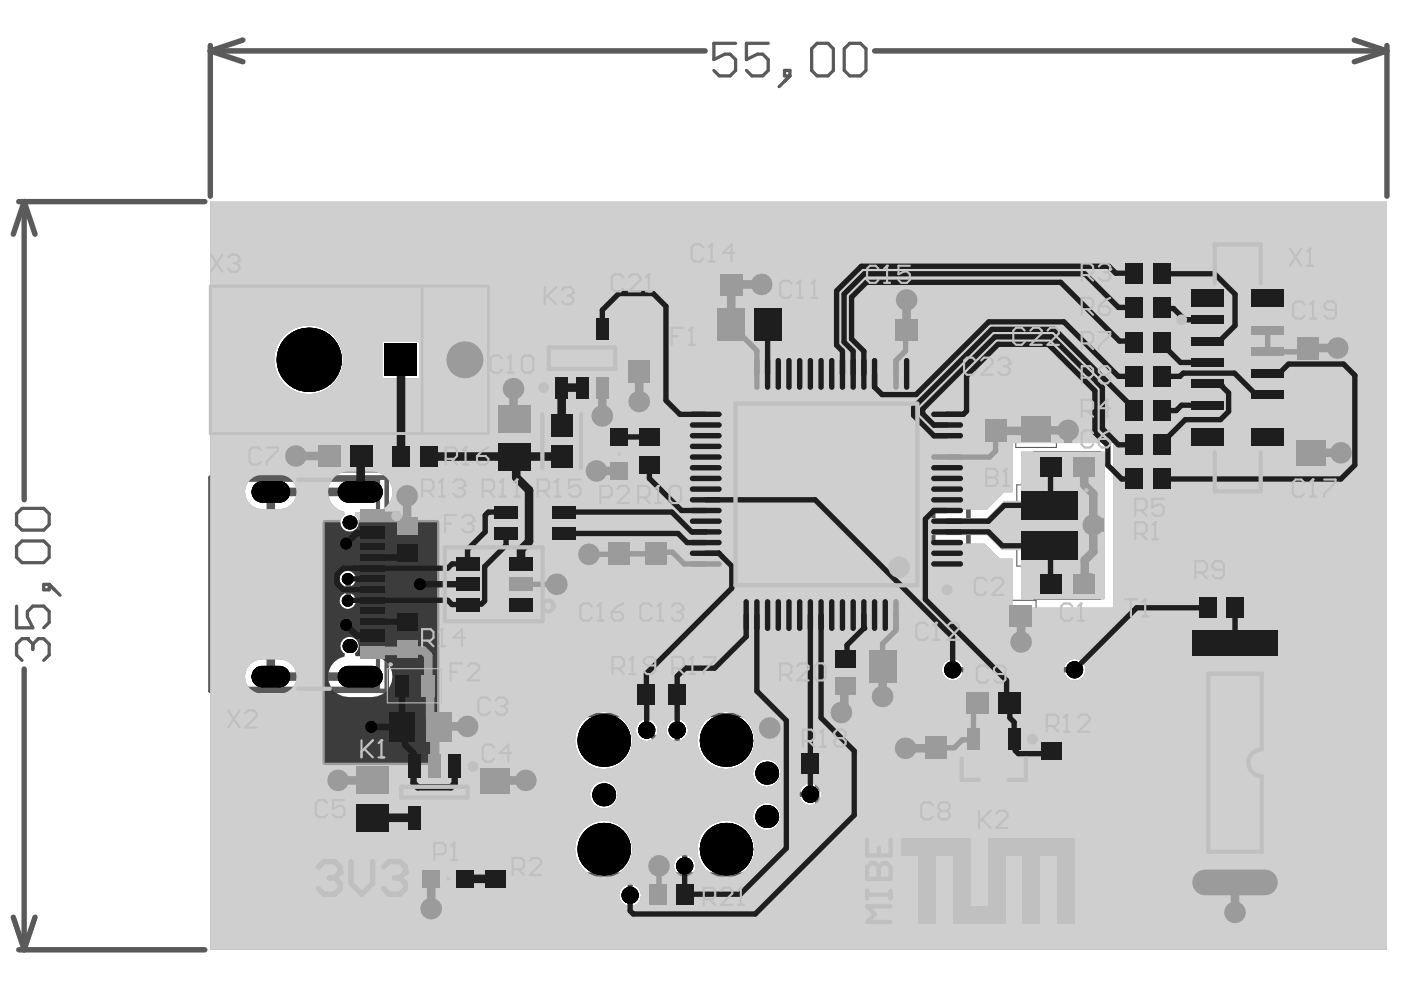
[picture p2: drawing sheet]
<svg xmlns="http://www.w3.org/2000/svg" width="297mm" height="210mm" viewBox="0 0 297 210" stroke-linecap="round" stroke-linejoin="round" font-family="sans-serif">
<g fill="none" stroke="#5a5a5a" stroke-width=".45">
<path d="M147.7 58.3h7.9v4.3h-7.9zM151.6 58.3v4.3M239.6 55.9h7.5v4.3h-7.5zM241.2 58h4.3M243.4 55.9v4.3M257.9 52.2h9.1v51.6h-9.1zM116.5 72h13.8v7.9h-13.8zM121.1 75.9h4.6M123.4 73.7v4.5M133.4 71.4h4.3v7.9h-4.3zM133.4 75.4h4.3M135.5 73.2v4.3"/>
<path d="M149.5 60.4h4.3M153.9 65.5h10v6.6h-10zM156.6 68.8h4.6M158.9 66.5v4.6M184.9 67.8h7.9v4.3h-7.9zM186.7 69.9h4.3M188.8 67.8v4.3M239.6 63.1h7.5v4.3h-7.5zM239.6 70.4h7.5v4.3h-7.5zM239.6 77.6h7.5v4.4h-7.5zM241.2 79.8h4.3M241.2 72.5h4.3"/>
<path d="M241.2 65.3h4.3M243.4 63.1v4.3M243.4 70.4v4.3M243.4 77.6v4.4M275.1 77.2h4.3M275.1 73.2h4.3v8h-4.3zM277.3 75v4.3M69.2 94.5h7.9v4.3h-7.9zM71 96.7h4.3M73.2 94.5v4.3M84.2 94.6h7.4v4.3h-7.4zM85.7 96.8h4.4"/>
<path d="M87.9 94.6v4.3M105.7 87.8h6.6v10h-6.6zM106.7 92.8h4.6M109 90.6v4.5M116.8 93.5h4.6M119.1 91.2v4.6M129.5 92.6h3.6v7.3h-3.6zM135.5 95.7h4.3M135.5 91.9h4.3v7.5h-4.3zM137.7 93.5v4.3M208.9 88h4.3M208.9 84h4.3v7.9h-4.3z"/>
<path d="M211.1 85.8v4.3M216.6 82.4h6.1v9.5h-6.1zM217.4 87.2h4.5M219.7 84.9v4.5M222.4 97h7.7v3.9h-7.7zM224.3 98.9h3.9M226.2 97v3.9M239.6 99.4h7.5v4.3h-7.5zM239.6 84.9h7.5v4.3h-7.5zM239.6 92.2h7.5v4.3h-7.5zM241.2 94.3h4.3M241.2 87.1h4.3"/>
<path d="M243.4 84.9v4.3M243.4 92.2v4.3M243.4 99.4v4.3M274.9 87.5h6.2v9.5h-6.2zM275.7 92.3h4.6M278 90v4.5M84.2 114.4h4.3M84.2 110.6h4.3v7.5h-4.3zM86.3 112.2v4.3M94.9 116.6v14.8M103 105.4h20.8v10.9h-20.8zM105.7 106.8h15.4v8.1h-15.4z"/>
<path d="M111.1 110.8h4.6M113.4 108.6v4.5M114.5 116.6v14.8M129.2 116.9h4.3v7.9h-4.3zM131.3 118.7v4.3M136.9 116.9h4.3v7.9h-4.3zM139 118.7v4.3M172.9 104.8h4.6M175.2 102.6v4.5M216.7 103.9h11.8v15h-11.8zM220.3 111.4h4.6M222.6 109.1v4.6"/>
<path d="M241.2 101.6h4.3M60.3 123.9h4.6M62.6 121.6v4.5M84.2 134.8h4.3M84.2 131h4.3v7.5h-4.3zM86.3 132.6v4.3M102.5 123.9h4.5M104.8 121.6v4.5M129.2 120.8h4.3M136.9 120.8h4.3M177 138.8h4.3v7.5h-4.3zM186.1 137.9h10v6.6h-10z"/>
<path d="M191.1 138.9v4.6M208.9 128.5h7.9v4.3h-7.9zM210.7 130.7h4.3M212.9 128.5v4.3M222.4 121.9h7.7v3.9h-7.7zM224.3 123.9h3.9M226.2 121.9v3.9M255.3 126.7h7.5v4.3h-7.5zM256.9 128.9h4.3M259 126.7v4.3M84.3 143h7.5v4.8h-7.5zM84.4 151.1h9.5v6.1h-9.5z"/>
<path d="M85.7 145.4h4.6M86.9 154.1h4.5M88 143.1v4.6M89.2 151.9v4.5M130.4 145.2h7.5v4.3h-7.5zM132 147.3h4.3M134.2 145.2v4.3M142.7 145.2h7.5v4.3h-7.5zM144.3 147.3h4.3M146.4 145.2v4.3M170.9 159.8h7.5v4.3h-7.5zM174.7 159.8v4.3"/>
<path d="M177 142.6h4.3M179.2 140.4v4.3M188.8 141.2h4.6M196.3 158h4.3v7.9h-4.3zM198.5 159.8v4.3M203.8 159h13.8v6.3h-13.8zM206.7 146.9h8v4.3h-8zM208.6 149h4.3M210.7 146.9v4.3M210.7 159.9v4.5M220.8 158.4h4.3v7.5h-4.3zM75.7 164.4h6.5v10h-6.5z"/>
<path d="M76.7 169.4h4.5M78.9 167.2v4.5M85.2 164h13.8v7.9h-13.8zM89.8 168h4.6M92.1 165.7v4.5M102 164.7h6.1v9.5h-6.1zM102.8 169.4h4.5M102.9 179.7h4.3v7.5h-4.3zM105 167.2v4.5M172.5 161.9h4.3M196.3 161.9h4.3M208.4 162.2h4.6"/>
<path d="M220.8 162.2h4.3M223 160v4.3M91.4 184.5h7.3v3.6h-7.3zM102.9 183.5h4.3M105 181.3v4.3M138.6 187.4h7.5v4.3h-7.5zM140.2 189.6h4.3M142.3 187.4v4.3"/>
<circle cx="115.7" cy="113.6" r=".23"/>
</g>
<g fill="none" stroke="#5a5a5a" stroke-width=".23">
<path d="M144.8 57h13.6v6.8h-13.6zM237.5 54.6h11.8v6.8h-11.8zM251.8 50.9h21.3v54.2h-21.3zM115.2 66.4h16.4v19.1h-16.4zM132.1 68.6h6.8v13.6h-6.8zM150.7 64.3h16.4v9h-16.4zM182 66.5h13.6v6.8h-13.6zM215.4 79.5h8.6v15.4h-8.6zM237.5 61.9h11.8v6.8h-11.8zM237.5 69.1h11.8v6.8h-11.8zM237.5 76.4h11.8v6.8h-11.8zM260.1 78h4.6"/>
<path d="M262.4 75.7v4.6M273.9 70.4h6.8v13.6h-6.8zM66.4 93.3h13.6v6.8h-13.6zM82 93.4h11.8v6.8h-11.8zM104.5 84.7h9v16.3h-9zM130.2 96.3h2.3M131.3 95.1v2.3M134.3 89.8h6.8v11.8h-6.8zM207.7 81.2h6.8v13.6h-6.8zM219.2 95.8h14.1v6.3h-14.1zM237.5 83.7h11.8v6.7h-11.8zM237.5 90.9h11.8v6.8h-11.8z"/>
<path d="M237.5 98.2h11.8v6.8h-11.8zM273.7 84.6h8.6v15.4h-8.6zM82.9 108.5h6.8v11.8h-6.8zM127.9 114h6.8v13.6h-6.8zM135.6 114h6.8v13.6h-6.8zM215.6 102.8h14v17.2h-14zM82.9 128.9h6.8v11.7h-6.8zM175.8 136.7h6.8v11.8h-6.8zM182.9 136.7h16.4v9h-16.4zM206.1 127.3h13.6v6.8h-13.6zM219.2 120.7h14.1v6.3h-14.1zM253.1 125.5h11.8v6.8h-11.8z"/>
<path d="M81.4 149.8h15.5v8.6h-15.5zM83.9 158.9h16.4v18.1h-16.4zM128.3 143.9h11.8v6.8h-11.8zM140.5 143.9h11.8v6.8h-11.8zM168.8 158.5h11.7v6.8h-11.7zM195.1 155.1h6.8v13.6h-6.8zM202.8 153.4h15.8v17.5h-15.8zM203.9 145.6h13.6v6.8h-13.6zM219.6 156.3h6.8v11.8h-6.8zM74.4 161.3h9.1v16.3h-9.1zM100.7 161.7h8.6v15.4h-8.6zM101.6 177.6h6.8v11.8h-6.8z"/>
<path d="M93.9 186.3h2.3M95 185.2v2.2M136.4 186.2h11.8v6.8h-11.8z"/>
</g>
<path d="M145.1 74.8h60.2v60.1h-60.2zM115.7 86.7h6.8v13.6h-6.8zM117.3 89.9h3.6v7.2h-3.6zM152.5 82.2h45.4v45.3h-45.4zM44.6 101.3h37.4v45.2h-37.4zM45.1 101.7h35v44.3h-35zM117.3 151.6h56v33.8h-56z" fill="none" stroke="#5a5a5a" stroke-width=".91"/>
<path d="M94.9 116.6h19.6M94.9 131.4h19.6" fill="none" stroke="#5a5a5a" stroke-width=".46"/>
<g fill="none" stroke="#8c8c8c" stroke-width=".91">
<path d="M123.5 151.6h-6.2v33.8h6.2M132.6 151.6h16.8M158.4 151.6h14.9v33.8h-14.9M132.6 185.4h16.8"/>
<circle cx="133.5" cy="149.1" r=".41"/>
</g>
<path d="M117.3 143.6h2.4l-1.8-1.8v3.6M120.9 141.8l2.4 3.6M123.3 141.8l-2.4 3.6" fill="none" stroke="#8c8c8c" stroke-width=".45"/>
<path d="M73.8 122.7v4.7M137.1 154.8l2.4 2.4v8.4M143.6 154.8v3.4l7.4 7.4M202 142h25.8M133.8 171.4v5.1l.8 .8v5.5l-1 .9v6.1M145.3 171.4l-.1 .1v12.1M172 168.4h-11.4l-3 3h-.8" fill="none" stroke="#5a5a5a" stroke-width="1.1"/>
<path d="M76.4 104.3h-19v39.2h19" fill="none" stroke="#5a5a5a" stroke-width="1.8"/>
<path d="M120 164.3h8.7l1.3 1.3h3.8" fill="none" stroke="#cfcfcf" stroke-width="1.1"/>
<path d="M163.2 154.4v2.6l-4.1 4.1v1.7l-2.3 2.3v.5M145.3 165.6l-5.8 5.8 .2 .2v12" fill="none" stroke="#9b9b9b" stroke-width="1.1"/>
<g fill="none" stroke="#5a5a5a" stroke-width="1.2">
<path d="M44.6 10.8l6.9 2.3M44.6 10.8h104.9M44.6 9.6v32M51.5 8.5l-6.9 2.3M185.4 10.8h108.7M287.1 8.5l7 2.3M294.1 10.8l-7 2.3M294.1 9.6v32M4 42.7h39.4M5.1 42.7l2.3 7M5.1 42.7l-2.3 7M5.1 42.7v63.3"/>
<path d="M5.1 141.9v59.5M2.8 194.5l2.3 6.9M7.4 194.5l-2.3 6.9M4 201.4h39.4"/>
</g>
<path d="M5.8 135.4h-1.1l-1.2 1.2v2.3l1.2 1.1" fill="none" stroke="#5a5a5a" stroke-width=".69"/>
<circle cx="5.8" cy="135.4" r=".35" fill="#5a5a5a"/>
<g fill="none" stroke="#5a5a5a" stroke-width=".69">
<path d="M156 9.2h-4.6v3.4l2.3-1.1h1.1l1.2 1.1v2.3l-1.2 1.2h-2.3l-1.1-1.2M162.9 9.2h-4.6v3.4l2.3-1.1h1.1l1.2 1.1v2.3l-1.2 1.2h-2.3l-1.1-1.2M166.3 14.9h1.2v1.2h-1.2zM167.5 16.1l-2.3 2.3M172.1 10.3l1.1-1.1h2.3l1.2 1.1v4.6l-1.2 1.2h-2.3l-1.1-1.2zM179 10.3l1.1-1.1h2.3l1.2 1.1v4.6l-1.2 1.2h-2.3l-1.1-1.2zM4.7 107.8h4.6l1.1 1.1v2.3l-1.1 1.2h-4.6l-1.2-1.2v-2.3zM4.7 114.7h4.6l1.1 1.1v2.4l-1.1 1.1h-4.6l-1.2-1.1v-2.4zM3.5 128.5v4.6h3.5l-1.2-2.3v-1.1l1.2-1.2h2.3l1.1 1.2v2.3l-1.1 1.1M5.8 135.4l1.2 1.2M7 136.6v1.1M7 136.6l1.1-1.2h1.2l1.1 1.2v2.3l-1.1 1.1"/>
<path d="M9.3 123.9h1.1v1.2h-1.1zM10.4 123.9l2.3 2.3"/>
</g>
<circle cx="209.5" cy="135.9" r="1.81" fill="#cfcfcf"/>
<circle cx="216.5" cy="136.1" r="1.81" fill="#9b9b9b"/>
<circle cx="202" cy="142" r="1.81" fill="#000"/>
<circle cx="195.1" cy="147.7" r="1.81" fill="#cfcfcf"/>
<circle cx="227.8" cy="142" r="1.81" fill="#000"/>
<g fill="#9b9b9b">
<circle cx="284.3" cy="96" r="1.81"/>
<circle cx="124.9" cy="117.5" r="1.81"/>
</g>
<circle cx="219.6" cy="76.9" r="1.81" fill="#cfcfcf"/>
<circle cx="226.5" cy="91.2" r="1.81" fill="#9b9b9b"/>
<circle cx="283.6" cy="80.6" r="1.81" fill="#cfcfcf"/>
<circle cx="283.6" cy="73.8" r="1.81" fill="#9b9b9b"/>
<g fill="#cfcfcf">
<circle cx="185.3" cy="63.5" r="1.81"/>
<circle cx="125" cy="124.2" r="1.81"/>
</g>
<circle cx="118.1" cy="123.9" r="1.81" fill="#9b9b9b"/>
<circle cx="135.3" cy="65.8" r="1.81" fill="#cfcfcf"/>
<g fill="#000">
<circle cx="73.4" cy="115.3" r="1.25"/>
<circle cx="73.4" cy="132.5" r="1.25"/>
<circle cx="89" cy="123.9" r="1.25"/>
<circle cx="78.7" cy="154.1" r="1.25"/>
</g>
<g fill="#9b9b9b">
<circle cx="231.8" cy="111.3" r="1.81"/>
<circle cx="178.4" cy="151.1" r="1.81"/>
<circle cx="187.1" cy="147.7" r="1.81"/>
<circle cx="192.2" cy="63.6" r="1.81"/>
<circle cx="127.7" cy="88.2" r="1.81"/>
<circle cx="126.5" cy="99.9" r="1.81"/>
</g>
<circle cx="141.8" cy="60.5" r="1.81" fill="#cfcfcf"/>
<g fill="#9b9b9b">
<circle cx="135.5" cy="85.1" r="1.81"/>
<circle cx="86.3" cy="105.1" r="1.81"/>
<circle cx="99.1" cy="154" r="1.81"/>
<circle cx="91.4" cy="192.7" r="1.81"/>
</g>
<circle cx="120" cy="164.3" r="1.81" fill="#cfcfcf"/>
<g fill="#9b9b9b">
<circle cx="261.9" cy="193.4" r="1.81"/>
<circle cx="108.9" cy="82.4" r="1.81"/>
</g>
<circle cx="133.6" cy="189.8" r="1.81" fill="#000"/>
<g fill="#cfcfcf">
<circle cx="177.6" cy="168.3" r="1.81"/>
<circle cx="155.8" cy="147.2" r="1.81"/>
<circle cx="124.8" cy="147.4" r="1.81"/>
</g>
<circle cx="192" cy="158.7" r="1.81" fill="#9b9b9b"/>
<g fill="#cfcfcf">
<circle cx="192" cy="165.5" r="1.81"/>
<circle cx="229.4" cy="165" r="1.81"/>
</g>
<g fill="#9b9b9b">
<circle cx="161.5" cy="60.3" r="1.81"/>
<circle cx="71.7" cy="165.5" r="1.81"/>
</g>
<circle cx="111.4" cy="173.3" r="1.81" fill="#cfcfcf"/>
<g fill="#9b9b9b">
<circle cx="111.5" cy="165.5" r="1.81"/>
<circle cx="62.7" cy="96.7" r="1.81"/>
</g>
<g fill="#000">
<circle cx="73.7" cy="127.4" r="1.25"/>
<circle cx="73.7" cy="122.7" r="1.25"/>
</g>
<g fill="#9b9b9b">
<circle cx="163.2" cy="154.4" r="1.81"/>
<circle cx="139.7" cy="183.6" r="1.81"/>
</g>
<g fill="#000">
<path d="M54 102.7l1-.6 .6-.1v2.3h-2.3a2.27 2.27 0 0 1 .7-1.6zM53.3 104.3h2.3v2.3a2.27 2.27 0 0 1-2.3-2.3zM59.2 104.3h2.3a2.27 2.27 0 0 1-2.3 2.3zM59.2 102a2.27 2.27 0 0 1 2.3 2.3h-2.3zM72.3 102.7l1-.6 .6-.1v2.3h-2.3l.1-.6zM71.6 104.3h2.3v2.3a2.27 2.27 0 0 1-2.3-2.3zM78.9 104.3h2.2a2.27 2.27 0 0 1-2.2 2.3zM78.9 102a2.27 2.27 0 0 1 2.2 2.3h-2.2zM54 141.9l1-.6 .6-.1v2.3h-2.3a2.27 2.27 0 0 1 .7-1.6zM53.3 143.5h2.3v2.2a2.27 2.27 0 0 1-2.3-2.2zM59.2 143.5h2.3a2.27 2.27 0 0 1-2.3 2.2zM59.2 141.2a2.27 2.27 0 0 1 2.3 2.3h-2.3z"/>
<path d="M72.3 141.9l1-.6 .6-.1v2.3h-2.3l.1-.6zM71.6 143.5h2.3v2.2a2.27 2.27 0 0 1-2.3-2.2zM78.9 143.5h2.2a2.27 2.27 0 0 1-2.2 2.2zM78.9 141.2a2.27 2.27 0 0 1 2.2 2.3h-2.2z"/>
<circle cx="65.5" cy="76.3" r="6.8"/>
<circle cx="74.1" cy="110.8" r="1.47"/>
<circle cx="74.1" cy="137" r="1.47"/>
<circle cx="137.1" cy="154.8" r="1.81"/>
<circle cx="143.6" cy="154.8" r="1.81"/>
<circle cx="128" cy="168.5" r="2.42"/>
<circle cx="171.8" cy="168.4" r="1.81"/>
<circle cx="128" cy="180" r="5.6"/>
<circle cx="145.2" cy="183.6" r="1.81"/>
</g>
<g fill="#000">
<path d="M81.5 72.8h6.9v6.9h-6.9z" fill-rule="evenodd"/>
<path d="M53.3 104.3l2.3-2.3h3.6l2.3 2.3-2.3 2.3h-3.6z" fill-rule="evenodd"/>
<path d="M71.6 104.3l2.3-2.3h5l2.2 2.3-2.2 2.3h-5z" fill-rule="evenodd"/>
<path d="M53.3 143.5l2.3-2.3h3.6l2.3 2.3-2.3 2.2h-3.6z" fill-rule="evenodd"/>
<path d="M71.6 143.5l2.3-2.3h5l2.2 2.3-2.2 2.2h-5z" fill-rule="evenodd"/>
</g>
<circle cx="98.6" cy="76.3" r="3.4" fill="#9b9b9b"/>
<g fill="#000">
<circle cx="128" cy="157" r="5.6"/>
<circle cx="153.9" cy="157" r="5.6"/>
<circle cx="162.6" cy="173.1" r="2.42"/>
<circle cx="162.6" cy="163.9" r="2.42"/>
<circle cx="153.9" cy="180" r="5.6"/>
</g>
<circle cx="133.8" cy="171.4" r="1.96" fill="#5a5a5a"/>
<circle cx="139.5" cy="171.4" r="1.96" fill="#9b9b9b"/>
<g fill="#5a5a5a">
<circle cx="145.3" cy="171.4" r="1.96"/>
<circle cx="151" cy="171.4" r="1.96"/>
<circle cx="156.8" cy="171.4" r="1.96"/>
</g>
<circle cx="156.8" cy="165.6" r="1.96" fill="#9b9b9b"/>
<circle cx="151" cy="165.6" r="1.96" fill="#5a5a5a"/>
<circle cx="145.3" cy="165.6" r="1.96" fill="#9b9b9b"/>
<circle cx="139.5" cy="165.6" r="1.96" fill="#5a5a5a"/>
<circle cx="133.8" cy="165.6" r="1.96" fill="#cfcfcf"/>
<path d="M44.6 42.7h249.5v158.7h-249.5zM139.5 60.5a2.31 2.31 0 0 0 4.6 0 2.31 2.31 0 0 0-4.6 0zM183 63.5a2.31 2.31 0 0 0 4.6 0 2.31 2.31 0 0 0-4.6 0zM133 65.8a2.31 2.31 0 0 0 4.6 0 2.31 2.31 0 0 0-4.6 0zM217.2 76.9a2.35 2.35 0 0 0 4.7 0 2.35 2.35 0 0 0-4.7 0zM81.1 72.4v7.8h7.8v-7.8zM281.3 80.6a2.31 2.31 0 0 0 4.6 0 2.31 2.31 0 0 0-4.6 0zM58.2 76.3a7.3 7.3 0 0 0 14.5 0 7.3 7.3 0 0 0-14.5 0zM53 101.7a3.7 3.7 0 0 0-.8 4 3.7 3.7 0 0 0 3.4 2.3h3.6a3.7 3.7 0 0 0 3.7-3.7 3.7 3.7 0 0 0-3.7-3.7l-4.5 .2-.9 .3zM70.8 101.2a4.3 4.3 0 0 0 2.2 7.3l.1 .6a1.94 1.94 0 0 0-.5 2.9 1.94 1.94 0 0 0 2.9 .1 1.94 1.94 0 0 0-.3-2.9l.2-.6h3.5a4.3 4.3 0 0 0 4.3-4.3 4.3 4.3 0 0 0-4.3-4.3h-5l-1.1 .1-1.1 .4zM71.7 115.3a1.73 1.73 0 0 0 3.4 0 1.73 1.73 0 0 0-3.4 0zM72 122.7a1.75 1.75 0 0 0 3.5 0 1.75 1.75 0 0 0-3.5 0zM87.3 123.9a1.75 1.75 0 0 0 3.5 0 1.75 1.75 0 0 0-3.5 0zM122.7 124.2a2.31 2.31 0 0 0 4.6 0 2.31 2.31 0 0 0-4.6 0zM197.4 108v1.8h11.8l3.7-3.6h3.6v-10.4h17.7v31.2h-17.7v-10.4h-4.1l-3.2-3.1h-11.8v1.8h11.4l3.2 3.1h2.7v10.5h21.3v-34.9h-21.3v10.4h-1.8l-3.7 3.6zM72 127.4a1.75 1.75 0 0 0 3.5 0 1.75 1.75 0 0 0-3.5 0zM71.7 132.5a1.73 1.73 0 0 0 3.4 0 1.73 1.73 0 0 0-3.4 0zM207.2 135.9a2.31 2.31 0 0 0 4.6 0 2.31 2.31 0 0 0-4.6 0zM225.5 142a2.31 2.31 0 0 0 4.6 0 2.31 2.31 0 0 0-4.6 0zM199.7 142a2.31 2.31 0 0 0 4.6 0 2.31 2.31 0 0 0-4.6 0zM53 140.9a3.7 3.7 0 0 0-.8 4 3.7 3.7 0 0 0 3.4 2.2h3.6a3.7 3.7 0 0 0 3.7-3.6 3.7 3.7 0 0 0-3.7-3.7l-4.5 .1-.9 .4zM72.7 135.6a1.92 1.92 0 0 0 .4 3l-.1 .6a4.3 4.3 0 0 0-3.4 4.7 4.3 4.3 0 0 0 4.3 3.9h5a4.3 4.3 0 0 0 4.3-4.3 4.3 4.3 0 0 0-4.3-4.4h-3.5l-.2-.6a1.95 1.95 0 0 0 .4-2.8 1.95 1.95 0 0 0-2.9-.1zM153.5 147.2a2.31 2.31 0 0 0 4.6 0 2.31 2.31 0 0 0-4.6 0zM122.4 147.4a2.35 2.35 0 0 0 4.7 0 2.35 2.35 0 0 0-4.7 0zM192.7 147.7a2.35 2.35 0 0 0 4.7 0 2.35 2.35 0 0 0-4.7 0zM77 154.1a1.75 1.75 0 0 0 3.5 0 1.75 1.75 0 0 0-3.5 0zM141.3 154.8a2.31 2.31 0 0 0 4.6 0 2.31 2.31 0 0 0-4.6 0zM134.8 154.8a2.31 2.31 0 0 0 4.6 0 2.31 2.31 0 0 0-4.6 0zM147.9 157a6.1 6.1 0 0 0 12.1 0 6.1 6.1 0 0 0-12.1 0zM121.9 157a6.1 6.1 0 0 0 12.2 0 6.1 6.1 0 0 0-12.2 0zM117.7 164.3a2.31 2.31 0 0 0 4.6 0 2.31 2.31 0 0 0-4.6 0zM159.6 163.9a2.95 2.95 0 0 0 5.9 0 2.95 2.95 0 0 0-5.9 0zM227.1 165a2.31 2.31 0 0 0 4.6 0 2.31 2.31 0 0 0-4.6 0zM189.7 165.5a2.31 2.31 0 0 0 4.6 0 2.31 2.31 0 0 0-4.6 0zM175.3 168.3a2.31 2.31 0 0 0 4.6 0 2.31 2.31 0 0 0-4.6 0zM169.5 168.4a2.31 2.31 0 0 0 4.6 0 2.31 2.31 0 0 0-4.6 0zM125.1 168.5a2.93 2.93 0 0 0 5.8 0 2.93 2.93 0 0 0-5.8 0zM109.1 173.3a2.31 2.31 0 0 0 4.6 0 2.31 2.31 0 0 0-4.6 0zM159.6 173.1a2.95 2.95 0 0 0 5.9 0 2.95 2.95 0 0 0-5.9 0zM142.9 183.6a2.31 2.31 0 0 0 4.6 0 2.31 2.31 0 0 0-4.6 0zM147.9 180a6.1 6.1 0 0 0 12.1 0 6.1 6.1 0 0 0-12.1 0zM121.9 180a6.1 6.1 0 0 0 12.2 0 6.1 6.1 0 0 0-12.2 0zM131.3 189.8a2.31 2.31 0 0 0 4.6 0 2.31 2.31 0 0 0-4.6 0z" fill="#9b9b9b"/>
<circle cx="209.5" cy="135.9" r="1.81" fill="#cfcfcf"/>
<circle cx="216.5" cy="136.1" r="1.81" fill="#9b9b9b"/>
<circle cx="202" cy="142" r="1.81" fill="#000"/>
<circle cx="195.1" cy="147.7" r="1.81" fill="#cfcfcf"/>
<circle cx="227.8" cy="142" r="1.81" fill="#000"/>
<g fill="#9b9b9b">
<circle cx="284.3" cy="96" r="1.81"/>
<circle cx="124.9" cy="117.5" r="1.81"/>
</g>
<circle cx="219.6" cy="76.9" r="1.81" fill="#cfcfcf"/>
<circle cx="226.5" cy="91.2" r="1.81" fill="#9b9b9b"/>
<circle cx="283.6" cy="80.6" r="1.81" fill="#cfcfcf"/>
<circle cx="283.6" cy="73.8" r="1.81" fill="#9b9b9b"/>
<g fill="#cfcfcf">
<circle cx="185.3" cy="63.5" r="1.81"/>
<circle cx="125" cy="124.2" r="1.81"/>
</g>
<circle cx="118.1" cy="123.9" r="1.81" fill="#9b9b9b"/>
<circle cx="135.3" cy="65.8" r="1.81" fill="#cfcfcf"/>
<g fill="#000">
<circle cx="73.4" cy="115.3" r="1.25"/>
<circle cx="73.4" cy="132.5" r="1.25"/>
<circle cx="89" cy="123.9" r="1.25"/>
<circle cx="78.7" cy="154.1" r="1.25"/>
</g>
<g fill="#9b9b9b">
<circle cx="231.8" cy="111.3" r="1.81"/>
<circle cx="178.4" cy="151.1" r="1.81"/>
<circle cx="187.1" cy="147.7" r="1.81"/>
<circle cx="192.2" cy="63.6" r="1.81"/>
<circle cx="127.7" cy="88.2" r="1.81"/>
<circle cx="126.5" cy="99.9" r="1.81"/>
</g>
<circle cx="141.8" cy="60.5" r="1.81" fill="#cfcfcf"/>
<g fill="#9b9b9b">
<circle cx="135.5" cy="85.1" r="1.81"/>
<circle cx="86.3" cy="105.1" r="1.81"/>
<circle cx="99.1" cy="154" r="1.81"/>
<circle cx="91.4" cy="192.7" r="1.81"/>
</g>
<circle cx="120" cy="164.3" r="1.81" fill="#cfcfcf"/>
<g fill="#9b9b9b">
<circle cx="261.9" cy="193.4" r="1.81"/>
<circle cx="108.9" cy="82.4" r="1.81"/>
</g>
<circle cx="133.6" cy="189.8" r="1.81" fill="#000"/>
<g fill="#cfcfcf">
<circle cx="177.6" cy="168.3" r="1.81"/>
<circle cx="155.8" cy="147.2" r="1.81"/>
<circle cx="124.8" cy="147.4" r="1.81"/>
</g>
<circle cx="192" cy="158.7" r="1.81" fill="#9b9b9b"/>
<g fill="#cfcfcf">
<circle cx="192" cy="165.5" r="1.81"/>
<circle cx="229.4" cy="165" r="1.81"/>
</g>
<g fill="#9b9b9b">
<circle cx="161.5" cy="60.3" r="1.81"/>
<circle cx="71.7" cy="165.5" r="1.81"/>
</g>
<circle cx="111.4" cy="173.3" r="1.81" fill="#cfcfcf"/>
<g fill="#9b9b9b">
<circle cx="111.5" cy="165.5" r="1.81"/>
<circle cx="62.7" cy="96.7" r="1.81"/>
</g>
<g fill="#000">
<circle cx="73.7" cy="127.4" r="1.25"/>
<circle cx="73.7" cy="122.7" r="1.25"/>
</g>
<g fill="#9b9b9b">
<circle cx="163.2" cy="154.4" r="1.81"/>
<circle cx="139.7" cy="183.6" r="1.81"/>
</g>
<g fill="#000">
<path d="M54 102.7l1-.6 .6-.1v2.3h-2.3a2.27 2.27 0 0 1 .7-1.6zM53.3 104.3h2.3v2.3a2.27 2.27 0 0 1-2.3-2.3zM59.2 104.3h2.3a2.27 2.27 0 0 1-2.3 2.3zM59.2 102a2.27 2.27 0 0 1 2.3 2.3h-2.3zM72.3 102.7l1-.6 .6-.1v2.3h-2.3l.1-.6zM71.6 104.3h2.3v2.3a2.27 2.27 0 0 1-2.3-2.3zM78.9 104.3h2.2a2.27 2.27 0 0 1-2.2 2.3zM78.9 102a2.27 2.27 0 0 1 2.2 2.3h-2.2zM54 141.9l1-.6 .6-.1v2.3h-2.3a2.27 2.27 0 0 1 .7-1.6zM53.3 143.5h2.3v2.2a2.27 2.27 0 0 1-2.3-2.2zM59.2 143.5h2.3a2.27 2.27 0 0 1-2.3 2.2zM59.2 141.2a2.27 2.27 0 0 1 2.3 2.3h-2.3z"/>
<path d="M72.3 141.9l1-.6 .6-.1v2.3h-2.3l.1-.6zM71.6 143.5h2.3v2.2a2.27 2.27 0 0 1-2.3-2.2zM78.9 143.5h2.2a2.27 2.27 0 0 1-2.2 2.2zM78.9 141.2a2.27 2.27 0 0 1 2.2 2.3h-2.2z"/>
<circle cx="65.5" cy="76.3" r="6.8"/>
<circle cx="74.1" cy="110.8" r="1.47"/>
<circle cx="74.1" cy="137" r="1.47"/>
<circle cx="137.1" cy="154.8" r="1.81"/>
<circle cx="143.6" cy="154.8" r="1.81"/>
<circle cx="128" cy="168.5" r="2.42"/>
<circle cx="171.8" cy="168.4" r="1.81"/>
<circle cx="128" cy="180" r="5.6"/>
<circle cx="145.2" cy="183.6" r="1.81"/>
</g>
<g fill="#000">
<path d="M81.5 72.8h6.9v6.9h-6.9z" fill-rule="evenodd"/>
<path d="M53.3 104.3l2.3-2.3h3.6l2.3 2.3-2.3 2.3h-3.6z" fill-rule="evenodd"/>
<path d="M71.6 104.3l2.3-2.3h5l2.2 2.3-2.2 2.3h-5z" fill-rule="evenodd"/>
<path d="M53.3 143.5l2.3-2.3h3.6l2.3 2.3-2.3 2.2h-3.6z" fill-rule="evenodd"/>
<path d="M71.6 143.5l2.3-2.3h5l2.2 2.3-2.2 2.2h-5z" fill-rule="evenodd"/>
</g>
<circle cx="98.6" cy="76.3" r="3.4" fill="#9b9b9b"/>
<g fill="#000">
<circle cx="128" cy="157" r="5.6"/>
<circle cx="153.9" cy="157" r="5.6"/>
<circle cx="162.6" cy="173.1" r="2.42"/>
<circle cx="162.6" cy="163.9" r="2.42"/>
<circle cx="153.9" cy="180" r="5.6"/>
</g>
<path d="M44.6 42.7h249.5v158.7h-249.5zM159.2 60.3a2.31 2.31 0 0 0 4.6 0 2.31 2.31 0 0 0-4.6 0zM189.9 63.6a2.31 2.31 0 0 0 4.6 0 2.31 2.31 0 0 0-4.6 0zM281.3 73.8a2.31 2.31 0 0 0 4.6 0 2.31 2.31 0 0 0-4.6 0zM81.1 72.4v7.8h7.8v-7.8zM94.6 76.3a4 4 0 0 0 7.9 0 4 4 0 0 0-7.9 0zM58.2 76.3a7.3 7.3 0 0 0 14.5 0 7.3 7.3 0 0 0-14.5 0zM106.6 82.4a2.31 2.31 0 0 0 4.6 0 2.31 2.31 0 0 0-4.6 0zM133.2 85.1a2.31 2.31 0 0 0 4.6 0 2.31 2.31 0 0 0-4.6 0zM125.4 88.2a2.31 2.31 0 0 0 4.6 0 2.31 2.31 0 0 0-4.6 0zM282 96a2.31 2.31 0 0 0 4.6 0 2.31 2.31 0 0 0-4.6 0zM60.4 96.7a2.31 2.31 0 0 0 4.6 0 2.31 2.31 0 0 0-4.6 0zM124.1 99.9a2.35 2.35 0 0 0 4.7 0 2.35 2.35 0 0 0-4.7 0zM84 105.1a2.31 2.31 0 0 0 4.6 0 2.31 2.31 0 0 0-4.6 0zM53 101.7a3.7 3.7 0 0 0-.8 4 3.7 3.7 0 0 0 3.4 2.3h3.6a3.7 3.7 0 0 0 3.7-3.7 3.7 3.7 0 0 0-3.7-3.7l-4.5 .2-.9 .3zM197.4 108v1.8h11.8l3.7-3.6h3.6v-10.4h17.7v13.9l-.6 .2a2.29 2.29 0 0 0-3.4-.3 2.29 2.29 0 0 0 0 3.4 2.29 2.29 0 0 0 3.4-.3l.6 .2v14.1h-17.7v-10.4h-4.1l-3.2-3.1h-11.8v1.8h11.4l3.2 3.1h2.7v10.5h21.3v-34.9h-8.6l-.1-.6a2.31 2.31 0 0 0 1-3.6 2.31 2.31 0 0 0-3.7 0 2.31 2.31 0 0 0 1 3.6v.6h-10.9v10.4h-1.8l-3.7 3.6zM122.6 117.5a2.31 2.31 0 0 0 4.6 0 2.31 2.31 0 0 0-4.6 0zM115.8 123.9a2.31 2.31 0 0 0 4.6 0 2.31 2.31 0 0 0-4.6 0zM214.2 136.1a2.31 2.31 0 0 0 4.6 0 2.31 2.31 0 0 0-4.6 0zM225.5 142a2.31 2.31 0 0 0 4.6 0 2.31 2.31 0 0 0-4.6 0zM199.7 142a2.31 2.31 0 0 0 4.6 0 2.31 2.31 0 0 0-4.6 0zM53 140.9a3.7 3.7 0 0 0-.8 4 3.7 3.7 0 0 0 3.4 2.2h3.6a3.7 3.7 0 0 0 3.7-3.6 3.7 3.7 0 0 0-3.7-3.7l-4.5 .1-.9 .4zM184.8 147.7a2.31 2.31 0 0 0 4.6 0 2.31 2.31 0 0 0-4.6 0zM176.1 151.1a2.31 2.31 0 0 0 4.6 0 2.31 2.31 0 0 0-4.6 0zM96.8 154a2.31 2.31 0 0 0 4.6 0 2.31 2.31 0 0 0-4.6 0zM160.9 154.4a2.31 2.31 0 0 0 4.6 0 2.31 2.31 0 0 0-4.6 0zM141.3 154.8a2.31 2.31 0 0 0 4.6 0 2.31 2.31 0 0 0-4.6 0zM134.8 154.8a2.31 2.31 0 0 0 4.6 0 2.31 2.31 0 0 0-4.6 0zM189.7 158.7a2.31 2.31 0 0 0 4.6 0 2.31 2.31 0 0 0-4.6 0zM70.8 101.2a4.3 4.3 0 0 0 2.2 7.3l.1 .6-.4 .3-.6 .8h-3.2l-.4 .2-.1 .3v51l.1 .4 .4 .1h23.8l.3-.1 .2-.4v-51l-.2-.3-.3-.2h-16.6l-.9-1 .2-.6h3.5a4.3 4.3 0 0 0 4.3-4.3 4.3 4.3 0 0 0-4.3-4.3h-5l-1.1 .1-1.1 .4zM147.9 157a6.1 6.1 0 0 0 12.1 0 6.1 6.1 0 0 0-12.1 0zM121.9 157a6.1 6.1 0 0 0 12.2 0 6.1 6.1 0 0 0-12.2 0zM159.6 163.9a2.95 2.95 0 0 0 5.9 0 2.95 2.95 0 0 0-5.9 0zM69.4 165.5a2.31 2.31 0 0 0 4.6 0 2.31 2.31 0 0 0-4.6 0zM109.2 165.5a2.31 2.31 0 0 0 4.6 0 2.31 2.31 0 0 0-4.6 0zM169.5 168.4a2.31 2.31 0 0 0 4.6 0 2.31 2.31 0 0 0-4.6 0zM125.1 168.5a2.93 2.93 0 0 0 5.8 0 2.93 2.93 0 0 0-5.8 0zM159.6 173.1a2.95 2.95 0 0 0 5.9 0 2.95 2.95 0 0 0-5.9 0zM142.9 183.6a2.31 2.31 0 0 0 4.6 0 2.31 2.31 0 0 0-4.6 0zM137.4 183.6a2.31 2.31 0 0 0 4.6 0 2.31 2.31 0 0 0-4.6 0zM147.9 180a6.1 6.1 0 0 0 12.1 0 6.1 6.1 0 0 0-12.1 0zM121.9 180a6.1 6.1 0 0 0 12.2 0 6.1 6.1 0 0 0-12.2 0zM131.3 189.8a2.31 2.31 0 0 0 4.6 0 2.31 2.31 0 0 0-4.6 0zM89.1 192.7a2.31 2.31 0 0 0 4.6 0 2.31 2.31 0 0 0-4.6 0zM259.5 193.4a2.35 2.35 0 0 0 4.7 0 2.35 2.35 0 0 0-4.7 0z" fill="#cfcfcf"/>
<path d="M68.9 110.7h3.2a2 2 0 0 0 2 2 2 2 0 0 0 2-2h16.6v51h-23.8zM72 122.7a1.75 1.75 0 0 0 3.5 0 1.75 1.75 0 0 0-3.5 0zM72 127.4a1.75 1.75 0 0 0 3.5 0 1.75 1.75 0 0 0-3.5 0zM72.7 135.6a1.92 1.92 0 0 0 .4 3l-.1 .6a4.3 4.3 0 0 0-3.4 4.7 4.3 4.3 0 0 0 4.3 3.9h5a4.3 4.3 0 0 0 4.3-4.3 4.3 4.3 0 0 0-4.3-4.4h-3.5l-.2-.6a1.95 1.95 0 0 0 .4-2.8 1.95 1.95 0 0 0-2.9-.1z" fill="#3c3c3c"/>
<circle cx="209.5" cy="135.9" r="1.81" fill="#cfcfcf"/>
<circle cx="216.5" cy="136.1" r="1.81" fill="#9b9b9b"/>
<circle cx="202" cy="142" r="1.81" fill="#000"/>
<circle cx="195.1" cy="147.7" r="1.81" fill="#cfcfcf"/>
<circle cx="227.8" cy="142" r="1.81" fill="#000"/>
<g fill="#9b9b9b">
<circle cx="284.3" cy="96" r="1.81"/>
<circle cx="124.9" cy="117.5" r="1.81"/>
</g>
<circle cx="219.6" cy="76.9" r="1.81" fill="#cfcfcf"/>
<circle cx="226.5" cy="91.2" r="1.81" fill="#9b9b9b"/>
<circle cx="283.6" cy="80.6" r="1.81" fill="#cfcfcf"/>
<circle cx="283.6" cy="73.8" r="1.81" fill="#9b9b9b"/>
<g fill="#cfcfcf">
<circle cx="185.3" cy="63.5" r="1.81"/>
<circle cx="125" cy="124.2" r="1.81"/>
</g>
<circle cx="118.1" cy="123.9" r="1.81" fill="#9b9b9b"/>
<circle cx="135.3" cy="65.8" r="1.81" fill="#cfcfcf"/>
<g fill="#000">
<circle cx="73.4" cy="115.3" r="1.25"/>
<circle cx="73.4" cy="132.5" r="1.25"/>
<circle cx="89" cy="123.9" r="1.25"/>
<circle cx="78.7" cy="154.1" r="1.25"/>
</g>
<g fill="#9b9b9b">
<circle cx="231.8" cy="111.3" r="1.81"/>
<circle cx="178.4" cy="151.1" r="1.81"/>
<circle cx="187.1" cy="147.7" r="1.81"/>
<circle cx="192.2" cy="63.6" r="1.81"/>
<circle cx="127.7" cy="88.2" r="1.81"/>
<circle cx="126.5" cy="99.9" r="1.81"/>
</g>
<circle cx="141.8" cy="60.5" r="1.81" fill="#cfcfcf"/>
<g fill="#9b9b9b">
<circle cx="135.5" cy="85.1" r="1.81"/>
<circle cx="86.3" cy="105.1" r="1.81"/>
<circle cx="99.1" cy="154" r="1.81"/>
<circle cx="91.4" cy="192.7" r="1.81"/>
</g>
<circle cx="120" cy="164.3" r="1.81" fill="#cfcfcf"/>
<g fill="#9b9b9b">
<circle cx="261.9" cy="193.4" r="1.81"/>
<circle cx="108.9" cy="82.4" r="1.81"/>
</g>
<circle cx="133.6" cy="189.8" r="1.81" fill="#000"/>
<g fill="#cfcfcf">
<circle cx="177.6" cy="168.3" r="1.81"/>
<circle cx="155.8" cy="147.2" r="1.81"/>
<circle cx="124.8" cy="147.4" r="1.81"/>
</g>
<circle cx="192" cy="158.7" r="1.81" fill="#9b9b9b"/>
<g fill="#cfcfcf">
<circle cx="192" cy="165.5" r="1.81"/>
<circle cx="229.4" cy="165" r="1.81"/>
</g>
<g fill="#9b9b9b">
<circle cx="161.5" cy="60.3" r="1.81"/>
<circle cx="71.7" cy="165.5" r="1.81"/>
</g>
<circle cx="111.4" cy="173.3" r="1.81" fill="#cfcfcf"/>
<g fill="#9b9b9b">
<circle cx="111.5" cy="165.5" r="1.81"/>
<circle cx="62.7" cy="96.7" r="1.81"/>
</g>
<g fill="#000">
<circle cx="73.7" cy="127.4" r="1.25"/>
<circle cx="73.7" cy="122.7" r="1.25"/>
</g>
<g fill="#9b9b9b">
<circle cx="163.2" cy="154.4" r="1.81"/>
<circle cx="139.7" cy="183.6" r="1.81"/>
</g>
<g fill="#000">
<path d="M54 102.7l1-.6 .6-.1v2.3h-2.3a2.27 2.27 0 0 1 .7-1.6zM53.3 104.3h2.3v2.3a2.27 2.27 0 0 1-2.3-2.3zM59.2 104.3h2.3a2.27 2.27 0 0 1-2.3 2.3zM59.2 102a2.27 2.27 0 0 1 2.3 2.3h-2.3zM72.3 102.7l1-.6 .6-.1v2.3h-2.3l.1-.6zM71.6 104.3h2.3v2.3a2.27 2.27 0 0 1-2.3-2.3zM78.9 104.3h2.2a2.27 2.27 0 0 1-2.2 2.3zM78.9 102a2.27 2.27 0 0 1 2.2 2.3h-2.2zM54 141.9l1-.6 .6-.1v2.3h-2.3a2.27 2.27 0 0 1 .7-1.6zM53.3 143.5h2.3v2.2a2.27 2.27 0 0 1-2.3-2.2zM59.2 143.5h2.3a2.27 2.27 0 0 1-2.3 2.2zM59.2 141.2a2.27 2.27 0 0 1 2.3 2.3h-2.3z"/>
<path d="M72.3 141.9l1-.6 .6-.1v2.3h-2.3l.1-.6zM71.6 143.5h2.3v2.2a2.27 2.27 0 0 1-2.3-2.2zM78.9 143.5h2.2a2.27 2.27 0 0 1-2.2 2.2zM78.9 141.2a2.27 2.27 0 0 1 2.2 2.3h-2.2z"/>
<circle cx="65.5" cy="76.3" r="6.8"/>
<circle cx="74.1" cy="110.8" r="1.47"/>
<circle cx="74.1" cy="137" r="1.47"/>
<circle cx="137.1" cy="154.8" r="1.81"/>
<circle cx="143.6" cy="154.8" r="1.81"/>
<circle cx="128" cy="168.5" r="2.42"/>
<circle cx="171.8" cy="168.4" r="1.81"/>
<circle cx="128" cy="180" r="5.6"/>
<circle cx="145.2" cy="183.6" r="1.81"/>
</g>
<g fill="#000">
<path d="M81.5 72.8h6.9v6.9h-6.9z" fill-rule="evenodd"/>
<path d="M53.3 104.3l2.3-2.3h3.6l2.3 2.3-2.3 2.3h-3.6z" fill-rule="evenodd"/>
<path d="M71.6 104.3l2.3-2.3h5l2.2 2.3-2.2 2.3h-5z" fill-rule="evenodd"/>
<path d="M53.3 143.5l2.3-2.3h3.6l2.3 2.3-2.3 2.2h-3.6z" fill-rule="evenodd"/>
<path d="M71.6 143.5l2.3-2.3h5l2.2 2.3-2.2 2.2h-5z" fill-rule="evenodd"/>
</g>
<circle cx="98.6" cy="76.3" r="3.4" fill="#9b9b9b"/>
<g fill="#000">
<circle cx="128" cy="157" r="5.6"/>
<circle cx="153.9" cy="157" r="5.6"/>
<circle cx="162.6" cy="173.1" r="2.42"/>
<circle cx="162.6" cy="163.9" r="2.42"/>
<circle cx="153.9" cy="180" r="5.6"/>
</g>
<path d="M85.2 145.4l.1 8.7" fill="none" stroke="#1e1e1e" stroke-width="1.4"/>
<path d="M200.8 121.8h3.7l5 5v3.9" fill="none" stroke="#cfcfcf" stroke-width="1.1"/>
<path d="M209.5 130.7v5.2M195.1 141.4v6.3M223 165.1h-4.2l-2.5 2.5h-5.6" fill="none" stroke="#cfcfcf" stroke-width="1.8"/>
<path d="M284.3 96h-6.2l-.1 .1M216.4 130.8l.1 .1v5.2" fill="none" stroke="#9b9b9b" stroke-width="1.8"/>
<path d="M268.8 79.1h2.5l1.9-1.9h11.7l2.4 2.4v19l-3 3h-38M149.6 106h23.2l29.2 29.1v6.9M196.2 110v17.1l17.2 17.2v4l.7 .7M256.1 128.9h-15.1l-13.2 13.1M215 156.7l.2 .3v2.1l.7 .7h6.6l.5-.5" fill="none" stroke="#1e1e1e" stroke-width="1.1"/>
<circle cx="214.1" cy="149" r=".57" fill="#1e1e1e"/>
<path d="M183.7 59.9h41.2l12.5 12.4M211.6 73h10.7l9.8 9.9v8.8l2.8 2.7v4.2l2.9 3h2.7M240.5 79.8h-3.4l-11.5-11.6h-16l-15.4 15.5M193.7 86.4l16.6-16.6h13.3l16.9 16.9v.4M195.6 86.7l15.4-15.3h11.9l10.8 10.8v8.7l3.4 3.4h3.4M258.9 81.7l1.6 1.6v3.9l-1.7 1.8h-7.5l-5 5M200.8 108.2h-2.8l-1.8 1.8M214.1 149v3.2l.9 .9v3.6" fill="none" stroke="#1e1e1e" stroke-width="1.1"/>
<path d="M207.2 84.6h11.2" fill="none" stroke="#cfcfcf" stroke-width="1.1"/>
<path d="M219.6 76.9v6.3" fill="none" stroke="#cfcfcf" stroke-width="1.8"/>
<path d="M219.8 90.9l.3 .3h6.4" fill="none" stroke="#9b9b9b" stroke-width="1.8"/>
<circle cx="258.9" cy="81.7" r=".57" fill="#1e1e1e"/>
<g fill="none" stroke="#1e1e1e" stroke-width="1.1">
<path d="M183.7 59.9l-3.2 3.1v8.9l2.7 2.6v4.8M240.5 58l-.1-.1h-3.8l-1.5-1.4h-52.5l-5.2 5.2v11.5l1.2 1.2v4.9M246.3 58h11.2l4.4 4.4v6.6l-3.3 3.3h-2.5M127.7 69.7v-4l3.5-3.5h7.3l2.7 2.8v19.9l2.9 2.9h5.5M185.4 79.3v2.8l1.6 1.6h7.2M211.6 73l-6.7 6.7v7.5l-.6 .6h-3.5M237.4 72.3h2.9l.2 .2M240.5 65.3l-.1-.1h-3.3l-7.1-7.2h-46.7l-4.3 4.3v10.2l1.9 2v4.8M246.3 72.5v.4l4 4h5.8M246.3 79.8h3.9l.7-.7h10.8l4.6 4.6h2.5M246.3 65.3l.1 .1h2.4l2.4 2.4h4.9M193.7 86.4v1.7l4.3 4.3h2.8"/>
<path d="M195.6 86.7v1l2.4 2.4h2.8M200.8 87.8h.1M246.3 94v.3M256.1 81.4h2.5l.3 .3M256.1 85.9h-5.6l-1.1 1.2h-3.1M261.9 129.1v7.2"/>
</g>
<path d="M135.3 65.8l.1 6.1M185.3 63.5v6.3M277.3 80.6h6.3" fill="none" stroke="#cfcfcf" stroke-width="1.8"/>
<path d="M277.3 73.8h6.3M78.9 138.4l.4-.4h6.6l.4-.4 .3 .3h3.1l1.1 1.1v6.4" fill="none" stroke="#9b9b9b" stroke-width="1.8"/>
<path d="M268.8 70.1v4.5h7.7l.8-.8M139 117.4l-14.1 .1M139 117.2l.2-.1h3.4l2.5 2.5h4.5M110.5 123.9h7.6" fill="none" stroke="#9b9b9b" stroke-width="1.1"/>
<path d="M207.2 84.6l-.7 .6v6.5l-2.9 2.9h-2.8M268.8 88.2h9M277.3 80.6v7.1l.7 .7M149.6 121.8h-4.5l-2.5 2.5-17.6-.1" fill="none" stroke="#cfcfcf" stroke-width="1.1"/>
<path d="M90.9 96.8h.1M90.9 96.8h28.2M109 96.8h.1M109 96.8l.4 .4v4l2.8 2.7v10.9l-1.7 1.7v3.1M119.1 96.8h.1" fill="none" stroke="#1e1e1e" stroke-width="1.8"/>
<path d="M75.7 134.8h3.2M78.7 154.1h6.6l.6 .6v3.2l1.8 1.8v2.7l.1 .1-.1 .1v3.4l.9 .9h7l.8-.8v-3.6" fill="none" stroke="#1e1e1e" stroke-width="1.4"/>
<circle cx="73.4" cy="132.5" r=".68" fill="#1e1e1e"/>
<path d="M75.7 113l-2.3 2.3M73.4 132.5l2.3 2.3" fill="none" stroke="#1e1e1e" stroke-width="1.4"/>
<circle cx="73.4" cy="115.3" r=".68" fill="#1e1e1e"/>
<path d="M75.7 113h3.2M89 123.9h10.1" fill="none" stroke="#1e1e1e" stroke-width="1.4"/>
<path d="M107.3 108.6h-3.8l-.6 .6v3.6l-3.8 3.7v3.1M107.3 113.1v2.5l-4.5 4.5v7.3l-.7 .7-6.3 .1-.9-.9h-16" fill="none" stroke="#1e1e1e" stroke-width="1.1"/>
<circle cx="99.1" cy="119.6" r=".57" fill="#1e1e1e"/>
<path d="M99.1 119.6h-3.3l-.9 .9h-16" fill="none" stroke="#1e1e1e" stroke-width="1.1"/>
<circle cx="78.9" cy="125" r=".57" fill="#1e1e1e"/>
<path d="M119.5 108.6h23l4.2 4.2h2.9M119.5 113.1h24.3l1.9 1.9h3.9M149.6 112.8h.2M149.6 117.3h2.8M152.4 117.3h.1M152.4 117.3l2.7 2.7v4.7l-18.1 18.1v4.5M222.7 107l-.1 .1M72.8 125h6.1M174.1 130.4v21.8l7 7v13.6l-21 21" fill="none" stroke="#1e1e1e" stroke-width="1.1"/>
<path d="M230 98.9l-.1 .2v3.7l1.9 1.9v6.6M231.2 111.3l.6 .6v5.1l-1.8 1.8v4.8l-.2 .3M231.1 122.4v.3l-1.1 1.2M90.8 145.4l.4 .4M179.3 145.6l-.3 .2v4.6l-.6 .7M187.2 141.3l-.1 .1v6.3" fill="none" stroke="#9b9b9b" stroke-width="1.8"/>
<path d="M207.3 149l-.9 .9v6.8l-.1 .2h-2.3l-1.7 1.6h-3.8M139.7 183.6v5.7l-.2 .3" fill="none" stroke="#9b9b9b" stroke-width="1.1"/>
<path d="M195.7 140.6l-.5 .5" fill="none" stroke="#cfcfcf" stroke-width="1.8"/>
<circle cx="222.7" cy="98.9" r=".57" fill="#1e1e1e"/>
<path d="M222.7 98.9v8.1M221.9 107.1h.7M222.6 115.7l.1 .1v8.1" fill="none" stroke="#1e1e1e" stroke-width="1.1"/>
<path d="M192 70.2v4.2l-2 2.1v2.8" fill="none" stroke="#9b9b9b" stroke-width="1.1"/>
<path d="M192.2 63.6v6.3" fill="none" stroke="#9b9b9b" stroke-width="1.8"/>
<path d="M185.3 70.1v3.7l2.4 2.4v3.1" fill="none" stroke="#cfcfcf" stroke-width="1.2"/>
<circle cx="185.3" cy="70.1" r=".59" fill="#cfcfcf"/>
<path d="M187.7 79.3h.1" fill="none" stroke="#cfcfcf" stroke-width="1.2"/>
<path d="M192.2 69.9l-.2 .3" fill="none" stroke="#9b9b9b" stroke-width="1.1"/>
<path d="M127.7 82.2v6" fill="none" stroke="#9b9b9b" stroke-width="1.8"/>
<circle cx="127.7" cy="82.2" r=".91" fill="#9b9b9b"/>
<path d="M135.5 78.8v6.3M108.9 82.4v6.4M126.5 99.9h4.8M230 98.9l1.1 1.2M86.3 105.1v6.4h-.3l-2-2.1h-5.1M93.1 154h6M91.4 186.3v6.4M261.9 187.1v6.3" fill="none" stroke="#9b9b9b" stroke-width="1.8"/>
<path d="M119.1 69.7l.4 .5v2.3l.9 .8h9.2l1.4-1.3h4.5l-.1-.1M141.8 60.5h6.3" fill="none" stroke="#cfcfcf" stroke-width="1.8"/>
<path d="M148.2 60.4v10.9l3.6 3.6h5.7" fill="none" stroke="#cfcfcf" stroke-width="1.1"/>
<path d="M212.5 115.7h10.1M221.9 107.1h-9l-3.3 3.4" fill="none" stroke="#1e1e1e" stroke-width="1.1"/>
<circle cx="119.1" cy="90.2" r=".91" fill="#1e1e1e"/>
<path d="M119.1 82.2v8" fill="none" stroke="#1e1e1e" stroke-width="1.8"/>
<circle cx="119.1" cy="82.2" r=".91" fill="#1e1e1e"/>
<path d="M119.1 82.2h4.3" fill="none" stroke="#1e1e1e" stroke-width="1.8"/>
<path d="M198.5 165.3h3.5M203.6 166.9l.6 .7" fill="none" stroke="#cfcfcf" stroke-width="1.8"/>
<circle cx="203.6" cy="166.9" r=".91" fill="#cfcfcf"/>
<path d="M202 165.3l1.6 1.6M204.2 167.6h6.5" fill="none" stroke="#cfcfcf" stroke-width="1.8"/>
<path d="M219.7 83.3l-1.3 1.3M192.2 130.4h.1M192.2 130.4v3l2.3 2.2v5l.6 .6" fill="none" stroke="#cfcfcf" stroke-width="1.1"/>
<path d="M190 130.4v3.2l-2.9 2.9v4.7M190 130.4h.1" fill="none" stroke="#9b9b9b" stroke-width="1.1"/>
<circle cx="183.1" cy="133.2" r=".57" fill="#1e1e1e"/>
<path d="M162.9 68.8l-.2 .1v10.4M200.8 112.8h8.8l2.9 2.9M200.8 110.5h8.8M183.1 133.2l-3.5 3.6v2.4l-.4 .4M183.2 133.2h-.1M183.2 130.4v2.8M133.6 189.8v3.3l.7 .7h25.8" fill="none" stroke="#1e1e1e" stroke-width="1.1"/>
<path d="M124.8 147.4h6.3M149.5 147.2h6.3M177.6 161.9v6.4M192 165.5h6.3M223.1 165h6.3" fill="none" stroke="#cfcfcf" stroke-width="1.8"/>
<path d="M154.9 68.8v.5l2.4 2.3h.5l2.7 2.8v4.9M211.1 91.4v4.2l-1.3 1.3h-9" fill="none" stroke="#9b9b9b" stroke-width="1.1"/>
<path d="M155 60.4v8.3l-.1 .1M155.1 60.3h6.4M219.7 91l-.4 .4h-8.2M192 158.7h6.3" fill="none" stroke="#9b9b9b" stroke-width="1.8"/>
<path d="M157.5 74.9l.7 .7v3.7M158.2 79.3h.1" fill="none" stroke="#cfcfcf" stroke-width="1.1"/>
<circle cx="148.2" cy="60.4" r=".57" fill="#cfcfcf"/>
<path d="M85 76.3v20.5M76.6 96.7l-.2 7.6M78.9 173.4h8.9M98.7 186.3h.1M98.7 186.3l6.3 .1" fill="none" stroke="#1e1e1e" stroke-width="1.8"/>
<path d="M62.7 96.7h7.1M91.2 145.8v6.5l1.8 1.8-.9 .9v7.5M71.7 165.5h7.2M105.1 165.5h6.4" fill="none" stroke="#9b9b9b" stroke-width="1.8"/>
<path d="M105 173.3h6.4M105 173.3v7.2M105 173.3l-.1 .1h-8.5" fill="none" stroke="#cfcfcf" stroke-width="1.8"/>
<path d="M131.3 92.6l6.4 .1M136.4 98.7h.1l1.2 1.1v1.6l6.8 6.8h5.1M73.7 122.7h5.2M75.1 120.5h-2.3l-1.3 1.3v1.9l1.3 1.3M78.9 127.3h-5.1l-.1 .1M158.2 130.4v4.6l-6.7 6.7h-6.2l-1.7 1.7v11.4M160.5 130.4v16.1l6.2 6.3v27.1l-9.7 9.7h-11.7l-.1-.1v-5.9M171.8 130.4v38M137 147.3l.1 7.5" fill="none" stroke="#1e1e1e" stroke-width="1.1"/>
<path d="M86.3 117.3l-.9 .9h-6.5M78.9 131.8h7.4" fill="none" stroke="#1e1e1e" stroke-width="1.4"/>
<g fill="#1e1e1e">
<circle cx="75.1" cy="120.5" r=".57"/>
<circle cx="75.9" cy="120.5" r=".57"/>
</g>
<path d="M75.1 120.5h3.8" fill="none" stroke="#1e1e1e" stroke-width="1.1"/>
<circle cx="209.5" cy="135.9" r="1.81" fill="#cfcfcf"/>
<circle cx="216.5" cy="136.1" r="1.81" fill="#9b9b9b"/>
<circle cx="202" cy="142" r="1.81" fill="#000"/>
<circle cx="195.1" cy="147.7" r="1.81" fill="#cfcfcf"/>
<circle cx="227.8" cy="142" r="1.81" fill="#000"/>
<g fill="#9b9b9b">
<circle cx="284.3" cy="96" r="1.81"/>
<circle cx="124.9" cy="117.5" r="1.81"/>
</g>
<circle cx="219.6" cy="76.9" r="1.81" fill="#cfcfcf"/>
<circle cx="226.5" cy="91.2" r="1.81" fill="#9b9b9b"/>
<circle cx="283.6" cy="80.6" r="1.81" fill="#cfcfcf"/>
<circle cx="283.6" cy="73.8" r="1.81" fill="#9b9b9b"/>
<g fill="#cfcfcf">
<circle cx="185.3" cy="63.5" r="1.81"/>
<circle cx="125" cy="124.2" r="1.81"/>
</g>
<circle cx="118.1" cy="123.9" r="1.81" fill="#9b9b9b"/>
<circle cx="135.3" cy="65.8" r="1.81" fill="#cfcfcf"/>
<g fill="#000">
<circle cx="73.4" cy="115.3" r="1.25"/>
<circle cx="73.4" cy="132.5" r="1.25"/>
<circle cx="89" cy="123.9" r="1.25"/>
<circle cx="78.7" cy="154.1" r="1.25"/>
</g>
<g fill="#9b9b9b">
<circle cx="231.8" cy="111.3" r="1.81"/>
<circle cx="178.4" cy="151.1" r="1.81"/>
<circle cx="187.1" cy="147.7" r="1.81"/>
<circle cx="192.2" cy="63.6" r="1.81"/>
<circle cx="127.7" cy="88.2" r="1.81"/>
<circle cx="126.5" cy="99.9" r="1.81"/>
</g>
<circle cx="141.8" cy="60.5" r="1.81" fill="#cfcfcf"/>
<g fill="#9b9b9b">
<circle cx="135.5" cy="85.1" r="1.81"/>
<circle cx="86.3" cy="105.1" r="1.81"/>
<circle cx="99.1" cy="154" r="1.81"/>
<circle cx="91.4" cy="192.7" r="1.81"/>
</g>
<circle cx="120" cy="164.3" r="1.81" fill="#cfcfcf"/>
<g fill="#9b9b9b">
<circle cx="261.9" cy="193.4" r="1.81"/>
<circle cx="108.9" cy="82.4" r="1.81"/>
</g>
<circle cx="133.6" cy="189.8" r="1.81" fill="#000"/>
<g fill="#cfcfcf">
<circle cx="177.6" cy="168.3" r="1.81"/>
<circle cx="155.8" cy="147.2" r="1.81"/>
<circle cx="124.8" cy="147.4" r="1.81"/>
</g>
<circle cx="192" cy="158.7" r="1.81" fill="#9b9b9b"/>
<g fill="#cfcfcf">
<circle cx="192" cy="165.5" r="1.81"/>
<circle cx="229.4" cy="165" r="1.81"/>
</g>
<g fill="#9b9b9b">
<circle cx="161.5" cy="60.3" r="1.81"/>
<circle cx="71.7" cy="165.5" r="1.81"/>
</g>
<circle cx="111.4" cy="173.3" r="1.81" fill="#cfcfcf"/>
<g fill="#9b9b9b">
<circle cx="111.5" cy="165.5" r="1.81"/>
<circle cx="62.7" cy="96.7" r="1.81"/>
</g>
<g fill="#000">
<circle cx="73.7" cy="127.4" r="1.25"/>
<circle cx="73.7" cy="122.7" r="1.25"/>
</g>
<g fill="#9b9b9b">
<circle cx="163.2" cy="154.4" r="1.81"/>
<circle cx="139.7" cy="183.6" r="1.81"/>
</g>
<g fill="#000">
<path d="M54 102.7l1-.6 .6-.1v2.3h-2.3a2.27 2.27 0 0 1 .7-1.6zM53.3 104.3h2.3v2.3a2.27 2.27 0 0 1-2.3-2.3zM59.2 104.3h2.3a2.27 2.27 0 0 1-2.3 2.3zM59.2 102a2.27 2.27 0 0 1 2.3 2.3h-2.3zM72.3 102.7l1-.6 .6-.1v2.3h-2.3l.1-.6zM71.6 104.3h2.3v2.3a2.27 2.27 0 0 1-2.3-2.3zM78.9 104.3h2.2a2.27 2.27 0 0 1-2.2 2.3zM78.9 102a2.27 2.27 0 0 1 2.2 2.3h-2.2zM54 141.9l1-.6 .6-.1v2.3h-2.3a2.27 2.27 0 0 1 .7-1.6zM53.3 143.5h2.3v2.2a2.27 2.27 0 0 1-2.3-2.2zM59.2 143.5h2.3a2.27 2.27 0 0 1-2.3 2.2zM59.2 141.2a2.27 2.27 0 0 1 2.3 2.3h-2.3z"/>
<path d="M72.3 141.9l1-.6 .6-.1v2.3h-2.3l.1-.6zM71.6 143.5h2.3v2.2a2.27 2.27 0 0 1-2.3-2.2zM78.9 143.5h2.2a2.27 2.27 0 0 1-2.2 2.2zM78.9 141.2a2.27 2.27 0 0 1 2.2 2.3h-2.2z"/>
<circle cx="65.5" cy="76.3" r="6.8"/>
<circle cx="74.1" cy="110.8" r="1.47"/>
<circle cx="74.1" cy="137" r="1.47"/>
<circle cx="137.1" cy="154.8" r="1.81"/>
<circle cx="143.6" cy="154.8" r="1.81"/>
<circle cx="128" cy="168.5" r="2.42"/>
<circle cx="171.8" cy="168.4" r="1.81"/>
<circle cx="128" cy="180" r="5.6"/>
<circle cx="145.2" cy="183.6" r="1.81"/>
</g>
<g fill="#000">
<path d="M81.5 72.8h6.9v6.9h-6.9z" fill-rule="evenodd"/>
<path d="M53.3 104.3l2.3-2.3h3.6l2.3 2.3-2.3 2.3h-3.6z" fill-rule="evenodd"/>
<path d="M71.6 104.3l2.3-2.3h5l2.2 2.3-2.2 2.3h-5z" fill-rule="evenodd"/>
<path d="M53.3 143.5l2.3-2.3h3.6l2.3 2.3-2.3 2.2h-3.6z" fill-rule="evenodd"/>
<path d="M71.6 143.5l2.3-2.3h5l2.2 2.3-2.2 2.2h-5z" fill-rule="evenodd"/>
</g>
<circle cx="98.6" cy="76.3" r="3.4" fill="#9b9b9b"/>
<g fill="#000">
<circle cx="128" cy="157" r="5.6"/>
<circle cx="153.9" cy="157" r="5.6"/>
<circle cx="162.6" cy="173.1" r="2.42"/>
<circle cx="162.6" cy="163.9" r="2.42"/>
<circle cx="153.9" cy="180" r="5.6"/>
</g>
<path d="M67.4 94.4h4.7v4.5h-4.7z" fill-rule="evenodd" fill="#9b9b9b"/>
<path d="M74.2 94.4h4.7v4.5h-4.7z" fill-rule="evenodd" fill="#1e1e1e"/>
<path d="M216.5 88.3h6.3v5.4h-6.3z" fill-rule="evenodd" fill="#9b9b9b"/>
<g fill="#cfcfcf">
<path d="M216.5 80.6h6.3v5.4h-6.3z" fill-rule="evenodd"/>
<path d="M208.8 82.2h4.6v4.7h-4.6z" fill-rule="evenodd"/>
</g>
<path d="M208.8 89h4.6v4.7h-4.6z" fill-rule="evenodd" fill="#9b9b9b"/>
<path d="M220.5 121.8h4.5v4.1h-4.5z" fill-rule="evenodd" fill="#1e1e1e"/>
<path d="M227.5 121.8h4.5v4.1h-4.5z" fill-rule="evenodd" fill="#9b9b9b"/>
<path d="M220.5 96.9h4.5v4.1h-4.5z" fill-rule="evenodd" fill="#1e1e1e"/>
<path d="M227.5 96.9h4.5v4.1h-4.5z" fill-rule="evenodd" fill="#9b9b9b"/>
<g fill="#1e1e1e">
<path d="M216.6 112.7h12v6.1h-12z" fill-rule="evenodd"/>
<path d="M216.6 104h12v6.2h-12z" fill-rule="evenodd"/>
</g>
<path d="M84.2 109.7h4.3v3.6h-4.3z" fill-rule="evenodd" fill="#9b9b9b"/>
<g fill="#1e1e1e">
<path d="M84.2 115.5h4.3v3.6h-4.3z" fill-rule="evenodd"/>
<path d="M76.3 131.1h5.3v1.4h-5.3z" fill-rule="evenodd"/>
<path d="M76.3 128.9h5.3v1.3h-5.3z" fill-rule="evenodd"/>
<path d="M76.3 126.6h5.3v1.4h-5.3z" fill-rule="evenodd"/>
<path d="M76.3 124.3h5.3v1.4h-5.3z" fill-rule="evenodd"/>
<path d="M76.3 122.1h5.3v1.3h-5.3z" fill-rule="evenodd"/>
<path d="M76.3 119.8h5.3v1.4h-5.3z" fill-rule="evenodd"/>
<path d="M76.3 117.5h5.3v1.4h-5.3z" fill-rule="evenodd"/>
<path d="M76.3 115.3h5.3v1.3h-5.3z" fill-rule="evenodd"/>
<path d="M76.3 133.4h5.3v2.7h-5.3z" fill-rule="evenodd"/>
<path d="M76.3 111.6h5.3v2.8h-5.3z" fill-rule="evenodd"/>
</g>
<g fill="#9b9b9b">
<path d="M76.3 137h5.3v2.7h-5.3z" fill-rule="evenodd"/>
<path d="M76.3 108h5.3v2.7h-5.3z" fill-rule="evenodd"/>
</g>
<g fill="#1e1e1e">
<path d="M89 94.6h3.7v4.3h-3.7z" fill-rule="evenodd"/>
<path d="M83.2 94.6h3.6v4.3h-3.6z" fill-rule="evenodd"/>
<path d="M117.7 79.9h2.7v4.5h-2.7z" fill-rule="evenodd"/>
<path d="M122 79.9h2.8v4.5h-2.8z" fill-rule="evenodd"/>
</g>
<path d="M126.3 79.9h2.8v4.5h-2.8z" fill-rule="evenodd" fill="#9b9b9b"/>
<path d="M126.3 67.4h2.8v4.6h-2.8z" fill-rule="evenodd" fill="#1e1e1e"/>
<path d="M117.7 67.4h2.7v4.6h-2.7z" fill-rule="evenodd" fill="#cfcfcf"/>
<g fill="#1e1e1e">
<path d="M116.8 94.4h4.6v4.8h-4.6z" fill-rule="evenodd"/>
<path d="M116.8 87.8h4.6v4.8h-4.6z" fill-rule="evenodd"/>
<path d="M105.6 93.8h6.8v5.9h-6.8z" fill-rule="evenodd"/>
</g>
<path d="M105.6 85.9h6.8v5.9h-6.8z" fill-rule="evenodd" fill="#9b9b9b"/>
<path d="M129.5 90.8h3.6v3.7h-3.6z" fill-rule="evenodd" fill="#1e1e1e"/>
<path d="M129.5 98.1h3.6v3.6h-3.6z" fill-rule="evenodd" fill="#9b9b9b"/>
<g fill="#1e1e1e">
<path d="M135.5 90.9h4.3v3.6h-4.3z" fill-rule="evenodd"/>
<path d="M135.5 96.7h4.3v3.7h-4.3z" fill-rule="evenodd"/>
</g>
<path d="M136.8 121.8h4.5v4.8h-4.5z" fill-rule="evenodd" fill="#cfcfcf"/>
<path d="M136.8 115h4.5v4.8h-4.5z" fill-rule="evenodd" fill="#9b9b9b"/>
<path d="M129.1 121.8h4.5v4.8h-4.5z" fill-rule="evenodd" fill="#cfcfcf"/>
<path d="M129.1 115h4.5v4.8h-4.5z" fill-rule="evenodd" fill="#9b9b9b"/>
<g fill="#1e1e1e">
<path d="M104.8 107.2h5v2.7h-5z" fill-rule="evenodd"/>
<path d="M104.8 111.8h5v2.7h-5z" fill-rule="evenodd"/>
<path d="M117 107.2h5v2.7h-5z" fill-rule="evenodd"/>
<path d="M117 111.8h5v2.7h-5z" fill-rule="evenodd"/>
</g>
<path d="M84.2 135.8h4.3v3.6h-4.3z" fill-rule="evenodd" fill="#9b9b9b"/>
<g fill="#1e1e1e">
<path d="M84.2 130h4.3v3.6h-4.3z" fill-rule="evenodd"/>
<path d="M83.8 143.1h2.9v4.6h-2.9z" fill-rule="evenodd"/>
</g>
<g fill="#9b9b9b">
<path d="M89.3 143.1h3v4.6h-3z" fill-rule="evenodd"/>
<path d="M90.3 151h5.4v6.3h-5.4z" fill-rule="evenodd"/>
</g>
<path d="M82.6 151h5.4v6.3h-5.4z" fill-rule="evenodd" fill="#1e1e1e"/>
<path d="M95 170.9h2.8v5h-2.8z" fill-rule="evenodd" fill="#cfcfcf"/>
<g fill="#1e1e1e">
<path d="M86.4 170.9h2.8v5h-2.8z" fill-rule="evenodd"/>
<path d="M86.4 160h2.8v5h-2.8z" fill-rule="evenodd"/>
</g>
<path d="M90.7 160h2.8v5h-2.8z" fill-rule="evenodd" fill="#9b9b9b"/>
<g fill="#1e1e1e">
<path d="M95 160h2.8v5h-2.8z" fill-rule="evenodd"/>
<path d="M75.5 170.4h6.8v5.9h-6.8z" fill-rule="evenodd"/>
</g>
<g fill="#9b9b9b">
<path d="M75.5 162.5h6.8v5.9h-6.8z" fill-rule="evenodd"/>
<path d="M101.9 162.9h6.3v5.4h-6.3z" fill-rule="evenodd"/>
</g>
<g fill="#cfcfcf">
<path d="M101.9 170.6h6.3v5.4h-6.3z" fill-rule="evenodd"/>
<path d="M102.9 178.7h4.3v3.6h-4.3z" fill-rule="evenodd"/>
</g>
<g fill="#1e1e1e">
<path d="M102.9 184.5h4.3v3.7h-4.3z" fill-rule="evenodd"/>
<path d="M96.9 184.5h3.6v3.6h-3.6z" fill-rule="evenodd"/>
</g>
<path d="M89.6 184.5h3.6v3.6h-3.6z" fill-rule="evenodd" fill="#9b9b9b"/>
<path d="M143.5 187.4h3.6v4.3h-3.6z" fill-rule="evenodd" fill="#1e1e1e"/>
<path d="M137.6 187.4h3.7v4.3h-3.7z" fill-rule="evenodd" fill="#9b9b9b"/>
<path d="M129.4 145.2h3.6v4.3h-3.6z" fill-rule="evenodd" fill="#cfcfcf"/>
<path d="M135.2 145.2h3.7v4.3h-3.7z" fill-rule="evenodd" fill="#1e1e1e"/>
<path d="M147.5 145.2h3.7v4.3h-3.7z" fill-rule="evenodd" fill="#cfcfcf"/>
<path d="M141.7 145.2h3.6v4.3h-3.6z" fill-rule="evenodd" fill="#1e1e1e"/>
<path d="M175.8 159.8h3.6v4.3h-3.6z" fill-rule="evenodd" fill="#cfcfcf"/>
<g fill="#1e1e1e">
<path d="M170 159.8h3.6v4.3h-3.6z" fill-rule="evenodd"/>
<path d="M177 137.8h4.3v3.6h-4.3z" fill-rule="evenodd"/>
</g>
<path d="M177 143.6h4.3v3.7h-4.3z" fill-rule="evenodd" fill="#9b9b9b"/>
<path d="M192.1 137.8h5.9v6.8h-5.9z" fill-rule="evenodd" fill="#cfcfcf"/>
<path d="M184.2 137.8h5.9v6.8h-5.9z" fill-rule="evenodd" fill="#9b9b9b"/>
<path d="M207.1 128.4h4.7v4.5h-4.7z" fill-rule="evenodd" fill="#cfcfcf"/>
<g fill="#9b9b9b">
<path d="M213.9 128.4h4.7v4.5h-4.7z" fill-rule="evenodd"/>
<path d="M204.9 146.8h4.8v4.5h-4.8z" fill-rule="evenodd"/>
</g>
<g fill="#1e1e1e">
<path d="M211.7 146.8h4.8v4.5h-4.8z" fill-rule="evenodd"/>
<path d="M220.8 157.5h4.3v3.6h-4.3z" fill-rule="evenodd"/>
</g>
<path d="M220.8 163.3h4.3v3.6h-4.3z" fill-rule="evenodd" fill="#cfcfcf"/>
<path d="M213.7 154.5h2.7v4.5h-2.7z" fill-rule="evenodd" fill="#1e1e1e"/>
<path d="M205 154.5h2.8v4.5h-2.8z" fill-rule="evenodd" fill="#9b9b9b"/>
<path d="M209.3 165.3h2.8v4.6h-2.8z" fill-rule="evenodd" fill="#cfcfcf"/>
<path d="M196.2 156.2h4.5v4.7h-4.5z" fill-rule="evenodd" fill="#9b9b9b"/>
<path d="M196.2 163h4.5v4.7h-4.5z" fill-rule="evenodd" fill="#cfcfcf"/>
<path d="M252.8 133.6h18.1v5.5h-18.1z" fill-rule="evenodd" fill="#1e1e1e"/>
<path d="M255.5 187.1h12.7" fill="none" stroke="#9b9b9b" stroke-width="5.4"/>
<g fill="#1e1e1e">
<path d="M252.7 85h6.8v1.8h-6.8z" fill-rule="evenodd"/>
<path d="M252.7 80.5h6.8v1.8h-6.8z" fill-rule="evenodd"/>
</g>
<path d="M265.4 87.3h6.8v1.8h-6.8z" fill-rule="evenodd" fill="#cfcfcf"/>
<g fill="#1e1e1e">
<path d="M265.4 82.7h6.8v1.9h-6.8z" fill-rule="evenodd"/>
<path d="M252.7 75.9h6.8v1.9h-6.8z" fill-rule="evenodd"/>
<path d="M265.4 78.2h6.8v1.8h-6.8z" fill-rule="evenodd"/>
<path d="M252.7 66.9h6.8v1.8h-6.8z" fill-rule="evenodd"/>
</g>
<path d="M265.4 69.1h6.8v1.9h-6.8z" fill-rule="evenodd" fill="#9b9b9b"/>
<path d="M252.7 71.4h6.8v1.8h-6.8z" fill-rule="evenodd" fill="#1e1e1e"/>
<path d="M265.4 73.7h6.8v1.8h-6.8z" fill-rule="evenodd" fill="#9b9b9b"/>
<g fill="#1e1e1e">
<path d="M252.7 61.4h6.8v3.7h-6.8z" fill-rule="evenodd"/>
<path d="M265.4 61.4h6.8v3.7h-6.8z" fill-rule="evenodd"/>
<path d="M265.4 90.9h6.8v3.6h-6.8z" fill-rule="evenodd"/>
<path d="M252.7 90.9h6.8v3.6h-6.8z" fill-rule="evenodd"/>
</g>
<path d="M274.8 93.4h6.4v5.4h-6.4z" fill-rule="evenodd" fill="#9b9b9b"/>
<path d="M274.8 85.7h6.4v5.4h-6.4z" fill-rule="evenodd" fill="#cfcfcf"/>
<g fill="#1e1e1e">
<path d="M244.5 99.4h3.6v4.3h-3.6z" fill-rule="evenodd"/>
<path d="M238.7 99.4h3.6v4.3h-3.6z" fill-rule="evenodd"/>
<path d="M244.5 92.2h3.6v4.3h-3.6z" fill-rule="evenodd"/>
<path d="M238.7 92.2h3.6v4.3h-3.6z" fill-rule="evenodd"/>
<path d="M238.7 84.9h3.6v4.3h-3.6z" fill-rule="evenodd"/>
<path d="M244.5 84.9h3.6v4.3h-3.6z" fill-rule="evenodd"/>
<path d="M238.7 77.6h3.6v4.4h-3.6z" fill-rule="evenodd"/>
<path d="M244.5 77.6h3.6v4.4h-3.6z" fill-rule="evenodd"/>
<path d="M244.5 70.4h3.6v4.3h-3.6z" fill-rule="evenodd"/>
<path d="M238.7 70.4h3.6v4.3h-3.6z" fill-rule="evenodd"/>
<path d="M238.7 63.1h3.6v4.3h-3.6z" fill-rule="evenodd"/>
<path d="M244.5 63.1h3.6v4.3h-3.6z" fill-rule="evenodd"/>
<path d="M244.5 55.9h3.6v4.3h-3.6z" fill-rule="evenodd"/>
<path d="M238.7 55.9h3.6v4.3h-3.6z" fill-rule="evenodd"/>
</g>
<path d="M183 67.7h4.8v4.5h-4.8z" fill-rule="evenodd" fill="#cfcfcf"/>
<path d="M189.8 67.7h4.8v4.5h-4.8z" fill-rule="evenodd" fill="#9b9b9b"/>
<path d="M191.7 127.6l.5-.6 .6 .6v5.6l-.6 .6-.5-.6z" fill-rule="evenodd" fill="#cfcfcf"/>
<g fill="#cfcfcf">
<path d="M191.7 133.2h.5v.6l-.3-.1z"/>
<path d="M192.2 133.2h.6l-.3 .5-.3 .1z"/>
<path d="M192.2 127l.3 .1 .3 .5h-.6z"/>
<path d="M191.7 127.3l.5-.3v.6h-.5z"/>
</g>
<path d="M189.4 127.6l.6-.6 .5 .6v5.6l-.5 .6-.6-.6z" fill-rule="evenodd" fill="#9b9b9b"/>
<g fill="#9b9b9b">
<path d="M189.4 133.2h.6v.6l-.3-.1z"/>
<path d="M190 133.2h.5v.3l-.5 .3z"/>
<path d="M190 127l.5 .3v.3h-.5z"/>
<path d="M189.5 127.3l.5-.3v.6h-.6z"/>
</g>
<g fill="#1e1e1e">
<path d="M187.1 127.6l.6-.6 .6 .6v5.6l-.6 .6-.6-.6z" fill-rule="evenodd"/>
<path d="M184.8 127.6l.6-.6 .6 .6v5.6l-.6 .6-.6-.6z" fill-rule="evenodd"/>
<path d="M182.6 127.6l.6-.6 .5 .6v5.6l-.5 .6-.6-.6z" fill-rule="evenodd"/>
<path d="M180.3 127.6l.6-.6 .6 .6v5.6l-.6 .6-.6-.6z" fill-rule="evenodd"/>
<path d="M178 127.6l.6-.6 .6 .6v5.6l-.6 .6-.6-.6z" fill-rule="evenodd"/>
<path d="M175.8 127.6l.6-.6 .5 .6v5.6l-.5 .6-.6-.6z" fill-rule="evenodd"/>
<path d="M173.5 127.6l.6-.6 .6 .6v5.6l-.6 .6-.6-.6z" fill-rule="evenodd"/>
<path d="M171.2 127.6l.6-.6 .6 .6v5.6l-.6 .6-.6-.6z" fill-rule="evenodd"/>
<path d="M169 127.6l.5-.6 .6 .6v5.6l-.6 .6-.5-.6z" fill-rule="evenodd"/>
<path d="M166.7 127.6l.6-.6 .6 .6v5.6l-.6 .6-.6-.6z" fill-rule="evenodd"/>
<path d="M164.4 127.6l.6-.6 .6 .6v5.6l-.6 .6-.6-.6z" fill-rule="evenodd"/>
<path d="M162.2 127.6l.5-.6 .6 .6v5.6l-.6 .6-.5-.6z" fill-rule="evenodd"/>
<path d="M160.5 127l.5 .6v5.6l-.5 .6-.6-.6v-5.6z" fill-rule="evenodd"/>
<path d="M157.6 127.6l.6-.6 .6 .6v5.6l-.6 .6-.6-.6z" fill-rule="evenodd"/>
</g>
<g fill="#1e1e1e">
<path d="M187.1 133.2h.6v.6l-.3-.1z"/>
<path d="M187.7 133.2h.6l-.1 .3-.5 .3z"/>
<path d="M187.7 127l.5 .3 .1 .3h-.6z"/>
<path d="M187.2 127.3l.5-.3v.6h-.6z"/>
<path d="M184.8 133.2h.6v.6l-.5-.3z"/>
<path d="M185.4 133.2h.6l-.3 .5-.3 .1z"/>
<path d="M185.4 127l.3 .1 .3 .5h-.6z"/>
<path d="M184.9 127.3l.5-.3v.6h-.6z"/>
<path d="M182.6 133.2h.6v.6l-.5-.3z"/>
<path d="M183.2 133.2h.5l-.3 .5-.2 .1z"/>
<path d="M183.2 127l.2 .1 .3 .5h-.5z"/>
<path d="M182.7 127.3l.5-.3v.6h-.6z"/>
<path d="M180.3 133.2h.6v.6l-.3-.1z"/>
<path d="M180.9 133.2h.6l-.3 .5-.3 .1z"/>
<path d="M180.9 127l.3 .1 .3 .5h-.6z"/>
<path d="M180.4 127.3l.5-.3v.6h-.6z"/>
<path d="M178 133.2h.6v.6l-.5-.3z"/>
<path d="M178.6 133.2h.6l-.1 .3-.5 .3z"/>
<path d="M178.6 127l.5 .3 .1 .3h-.6z"/>
<path d="M178.1 127.3l.5-.3v.6h-.6z"/>
<path d="M175.8 133.2h.6v.6l-.3-.1z"/>
<path d="M176.4 133.2h.5l-.3 .5-.2 .1z"/>
<path d="M176.4 127l.2 .1 .3 .5h-.5z"/>
<path d="M175.9 127.3l.5-.3v.6h-.6z"/>
<path d="M173.5 133.2h.6v.6l-.5-.3z"/>
<path d="M174.1 133.2h.6l-.1 .3-.5 .3z"/>
<path d="M174.1 127l.5 .3 .1 .3h-.6z"/>
<path d="M173.6 127.3l.5-.3v.6h-.6z"/>
<path d="M171.2 133.2h.6v.6l-.5-.3z"/>
<path d="M171.8 133.2h.6l-.1 .3-.5 .3z"/>
<path d="M171.8 127l.5 .3 .1 .3h-.6z"/>
<path d="M171.3 127.3l.5-.3v.6h-.6z"/>
<path d="M169 133.2h.5v.6l-.4-.3z"/>
<path d="M169.5 133.2h.6l-.1 .3-.5 .3z"/>
<path d="M169.5 127l.5 .3 .1 .3h-.6z"/>
<path d="M169.1 127.3l.4-.3v.6h-.5z"/>
<path d="M166.7 133.2h.6v.6l-.5-.3z"/>
<path d="M167.3 133.2h.6l-.3 .5-.3 .1z"/>
<path d="M167.3 127l.3 .1 .3 .5h-.6z"/>
<path d="M166.8 127.3l.5-.3v.6h-.6z"/>
<path d="M164.4 133.2h.6v.6l-.3-.1z"/>
<path d="M165 133.2h.6a.57 .57 0 0 1-.6 .6z"/>
<path d="M165 127l.5 .3 .1 .3h-.6z"/>
<path d="M164.5 127.3l.5-.3v.6h-.6z"/>
<path d="M162.2 133.2h.5v.6l-.5-.3z"/>
<path d="M162.7 133.2h.6l-.1 .3-.5 .3z"/>
<path d="M162.7 127l.5 .3 .1 .3h-.6z"/>
<path d="M162.2 127.3l.5-.3v.6h-.5z"/>
<path d="M159.9 133.2h.6v.6l-.3-.1z"/>
<path d="M160.5 133.2h.5v.3l-.5 .3z"/>
<path d="M160.5 127l.5 .3v.3h-.5z"/>
<path d="M160 127.3l.5-.3v.6h-.6z"/>
<path d="M157.6 133.2h.6v.6l-.5-.3z"/>
<path d="M158.2 133.2h.6l-.1 .3-.5 .3z"/>
<path d="M158.2 127l.5 .3 .1 .3h-.6z"/>
<path d="M157.7 127.3l.5-.3v.6h-.6z"/>
</g>
<path d="M157.6 76.5l.6-.6 .6 .6v5.6l-.6 .5-.6-.5z" fill-rule="evenodd" fill="#cfcfcf"/>
<g fill="#cfcfcf">
<path d="M157.6 82.1h.6v.5l-.5-.2z"/>
<path d="M158.2 82.1h.6l-.1 .3-.5 .2z"/>
<path d="M158.2 75.9l.5 .3 .1 .3h-.6z"/>
<path d="M157.7 76.2l.5-.3v.6h-.6z"/>
</g>
<path d="M160.5 75.9l.5 .6v5.6l-.5 .5-.6-.5v-5.6z" fill-rule="evenodd" fill="#9b9b9b"/>
<g fill="#9b9b9b">
<path d="M159.9 82.1h.6v.5l-.5-.2z"/>
<path d="M160.5 82.1h.5v.3l-.5 .2z"/>
<path d="M160.5 75.9l.5 .3v.3h-.5z"/>
<path d="M160 76.2l.5-.3v.6h-.6z"/>
</g>
<g fill="#1e1e1e">
<path d="M162.2 76.5l.5-.6 .6 .6v5.6l-.6 .5-.5-.5z" fill-rule="evenodd"/>
<path d="M164.4 76.5l.6-.6 .6 .6v5.6l-.6 .5-.6-.5z" fill-rule="evenodd"/>
<path d="M166.7 76.5l.6-.6 .6 .6v5.6l-.6 .5-.6-.5z" fill-rule="evenodd"/>
<path d="M169 76.5l.5-.6 .6 .6v5.6l-.6 .5-.5-.5z" fill-rule="evenodd"/>
<path d="M171.2 76.5l.6-.6 .6 .6v5.6l-.6 .5-.6-.5z" fill-rule="evenodd"/>
<path d="M173.5 76.5l.6-.6 .6 .6v5.6l-.6 .5-.6-.5z" fill-rule="evenodd"/>
<path d="M175.8 76.5l.6-.6 .5 .6v5.6l-.5 .5-.6-.5z" fill-rule="evenodd"/>
<path d="M178 76.5l.6-.6 .6 .6v5.6l-.6 .5-.6-.5z" fill-rule="evenodd"/>
<path d="M180.3 76.5l.6-.6 .6 .6v5.6l-.6 .5-.6-.5z" fill-rule="evenodd"/>
<path d="M182.6 76.5l.6-.6 .5 .6v5.6l-.5 .5-.6-.5z" fill-rule="evenodd"/>
<path d="M184.8 76.5l.6-.6 .6 .6v5.6l-.6 .5-.6-.5z" fill-rule="evenodd"/>
</g>
<g fill="#1e1e1e">
<path d="M162.2 82.1h.5v.5l-.5-.2z"/>
<path d="M162.7 82.1h.6l-.1 .3-.5 .2z"/>
<path d="M162.7 75.9l.5 .3 .1 .3h-.6z"/>
<path d="M162.2 76.2l.5-.3v.6h-.5z"/>
<path d="M164.4 82.1h.6v.5h-.3z"/>
<path d="M165 82.1h.6a.57 .57 0 0 1-.6 .5z"/>
<path d="M165 75.9l.5 .3 .1 .3h-.6z"/>
<path d="M164.5 76.2l.5-.3v.6h-.6z"/>
<path d="M166.7 82.1h.6v.5l-.5-.2z"/>
<path d="M167.3 82.1h.6l-.3 .5h-.3z"/>
<path d="M167.3 75.9l.3 .1 .3 .5h-.6z"/>
<path d="M166.8 76.2l.5-.3v.6h-.6z"/>
<path d="M169 82.1h.5v.5l-.4-.2z"/>
<path d="M169.5 82.1h.6l-.1 .3-.5 .2z"/>
<path d="M169.5 75.9l.5 .3 .1 .3h-.6z"/>
<path d="M169.1 76.2l.4-.3v.6h-.5z"/>
<path d="M171.2 82.1h.6v.5l-.5-.2z"/>
<path d="M171.8 82.1h.6l-.1 .3-.5 .2z"/>
<path d="M171.8 75.9l.5 .3 .1 .3h-.6z"/>
<path d="M171.3 76.2l.5-.3v.6h-.6z"/>
<path d="M173.5 82.1h.6v.5l-.5-.2z"/>
<path d="M174.1 82.1h.6l-.1 .3-.5 .2z"/>
<path d="M174.1 75.9l.5 .3 .1 .3h-.6z"/>
<path d="M173.6 76.2l.5-.3v.6h-.6z"/>
<path d="M175.8 82.1h.6v.5l-.5-.2z"/>
<path d="M176.4 82.1h.5l-.3 .5h-.2z"/>
<path d="M176.4 75.9l.2 .1 .3 .5h-.5z"/>
<path d="M175.9 76.2l.5-.3v.6h-.6z"/>
<path d="M178 82.1h.6v.5l-.5-.2z"/>
<path d="M178.6 82.1h.6l-.1 .3-.5 .2z"/>
<path d="M178.6 75.9l.5 .3 .1 .3h-.6z"/>
<path d="M178.1 76.2l.5-.3v.6h-.6z"/>
<path d="M180.3 82.1h.6v.5h-.3z"/>
<path d="M180.9 82.1h.6l-.1 .3-.5 .2z"/>
<path d="M180.9 75.9l.3 .1 .3 .5h-.6z"/>
<path d="M180.4 76.2l.5-.3v.6h-.6z"/>
<path d="M182.6 82.1h.6v.5l-.5-.2z"/>
<path d="M183.2 82.1h.5l-.1 .3-.4 .2z"/>
<path d="M183.2 75.9l.2 .1 .3 .5h-.5z"/>
<path d="M182.7 76.2l.5-.3v.6h-.6z"/>
<path d="M184.8 82.1h.6v.5l-.5-.2z"/>
<path d="M185.4 82.1h.6l-.1 .3-.5 .2z"/>
<path d="M185.4 75.9l.3 .1 .3 .5h-.6z"/>
<path d="M184.9 76.2l.5-.3v.6h-.6z"/>
</g>
<path d="M187.1 76.5l.6-.6 .6 .6v5.6l-.6 .5-.6-.5z" fill-rule="evenodd" fill="#cfcfcf"/>
<g fill="#cfcfcf">
<path d="M187.1 82.1h.6v.5l-.5-.2z"/>
<path d="M187.7 82.1h.6l-.1 .3-.5 .2z"/>
<path d="M187.7 75.9l.5 .3 .1 .3h-.6z"/>
<path d="M187.2 76.2l.5-.3v.6h-.6z"/>
</g>
<path d="M189.4 76.5l.6-.6 .5 .6v5.6l-.5 .5-.6-.5z" fill-rule="evenodd" fill="#9b9b9b"/>
<g fill="#9b9b9b">
<path d="M189.4 82.1h.6v.5h-.3z"/>
<path d="M190 82.1h.5v.3l-.5 .2z"/>
<path d="M190 75.9l.5 .3v.3h-.5z"/>
<path d="M189.5 76.2l.5-.3v.6h-.6z"/>
</g>
<path d="M191.7 76.5l.5-.6 .6 .6v5.6l-.6 .5-.5-.5z" fill-rule="evenodd" fill="#1e1e1e"/>
<g fill="#1e1e1e">
<path d="M191.7 82.1h.5v.5l-.5-.2z"/>
<path d="M192.2 82.1h.6l-.1 .3-.5 .2z"/>
<path d="M192.2 75.9l.3 .1 .3 .5h-.6z"/>
<path d="M191.7 76.2l.5-.3v.6h-.5z"/>
</g>
<path d="M146.3 121.8l.5-.5h5.6l.6 .5-.6 .6h-5.6z" fill-rule="evenodd" fill="#cfcfcf"/>
<g fill="#cfcfcf">
<path d="M146.3 121.8h.5v.6l-.3-.1z"/>
<path d="M152.4 121.8h.6l-.1 .3-.5 .3z"/>
<path d="M152.4 121.3l.5 .2 .1 .3h-.6z"/>
<path d="M146.3 121.5l.5-.2v.5h-.5z"/>
</g>
<path d="M146.3 119.6l.5-.6h5.6l.6 .6-.6 .5h-5.6z" fill-rule="evenodd" fill="#9b9b9b"/>
<g fill="#9b9b9b">
<path d="M146.3 119.6h.5v.5a.57 .57 0 0 1-.5-.5z"/>
<path d="M152.4 119.6h.6l-.3 .5h-.3z"/>
<path d="M152.4 119l.3 .1 .3 .5h-.6z"/>
<path d="M146.3 119.3l.5-.3v.6h-.5z"/>
</g>
<g fill="#1e1e1e">
<path d="M146.3 117.3l.5-.6h5.6l.6 .6-.6 .6h-5.6z" fill-rule="evenodd"/>
<path d="M146.8 114.5h5.6l.6 .5-.6 .6h-5.6l-.5-.6z" fill-rule="evenodd"/>
<path d="M146.3 112.8l.5-.6h5.6l.6 .6-.6 .5h-5.6z" fill-rule="evenodd"/>
<path d="M146.3 110.5l.5-.6h5.6l.6 .6-.6 .6h-5.6z" fill-rule="evenodd"/>
<path d="M146.3 108.2l.5-.5h5.6l.6 .5-.6 .6h-5.6z" fill-rule="evenodd"/>
<path d="M146.3 106l.5-.6h5.6l.6 .6-.6 .5h-5.6z" fill-rule="evenodd"/>
<path d="M146.3 103.7l.5-.6h5.6l.6 .6-.6 .6h-5.6z" fill-rule="evenodd"/>
<path d="M146.3 101.4l.5-.5h5.6l.6 .5-.6 .6h-5.6z" fill-rule="evenodd"/>
<path d="M146.3 99.2l.5-.6h5.6l.6 .6-.6 .5h-5.6z" fill-rule="evenodd"/>
<path d="M146.3 96.9l.5-.6h5.6l.6 .6-.6 .6h-5.6z" fill-rule="evenodd"/>
<path d="M146.3 94.6l.5-.5h5.6l.6 .5-.6 .6h-5.6z" fill-rule="evenodd"/>
<path d="M146.3 92.4l.5-.6h5.6l.6 .6-.6 .5h-5.6z" fill-rule="evenodd"/>
<path d="M146.3 90.1l.5-.6h5.6l.6 .6-.6 .6h-5.6z" fill-rule="evenodd"/>
<path d="M146.3 87.8l.5-.5h5.6l.6 .5-.6 .6h-5.6z" fill-rule="evenodd"/>
<path d="M197.4 87.8l.6-.5h5.6l.6 .5-.6 .6h-5.6z" fill-rule="evenodd"/>
<path d="M197.4 90.1l.6-.6h5.6l.6 .6-.6 .6h-5.6z" fill-rule="evenodd"/>
<path d="M197.4 92.4l.6-.6h5.6l.6 .6-.6 .5h-5.6z" fill-rule="evenodd"/>
</g>
<g fill="#1e1e1e">
<path d="M146.3 117.3h.5v.6l-.3-.1z"/>
<path d="M152.4 117.3h.6l-.1 .3-.5 .3z"/>
<path d="M152.4 116.7l.5 .3 .1 .3h-.6z"/>
<path d="M146.3 117l.5-.3v.6h-.5z"/>
<path d="M146.3 115h.5v.6a.57 .57 0 0 1-.5-.6z"/>
<path d="M152.4 115h.6l-.3 .5-.3 .1z"/>
<path d="M152.4 114.5a.57 .57 0 0 1 .6 .5h-.6z"/>
<path d="M146.3 114.7l.5-.2v.5h-.5z"/>
<path d="M146.3 112.8h.5v.5h-.3z"/>
<path d="M152.4 112.8h.6l-.1 .3-.5 .2z"/>
<path d="M152.4 112.2l.5 .3 .1 .3h-.6z"/>
<path d="M146.3 112.5l.5-.3v.6h-.5z"/>
<path d="M146.3 110.5h.5v.6a.57 .57 0 0 1-.5-.6z"/>
<path d="M152.4 110.5h.6l-.3 .5-.3 .1z"/>
<path d="M152.4 109.9l.3 .1 .3 .5h-.6z"/>
<path d="M146.3 110.2l.5-.3v.6h-.5z"/>
<path d="M146.3 108.2h.5v.6l-.3-.1z"/>
<path d="M152.4 108.2h.6l-.1 .3-.5 .3z"/>
<path d="M152.4 107.7l.5 .3 .1 .2h-.6z"/>
<path d="M146.3 108l.5-.3v.5h-.5z"/>
<path d="M146.3 106h.5v.5a.57 .57 0 0 1-.5-.5z"/>
<path d="M152.4 106h.6l-.1 .3-.5 .2z"/>
<path d="M152.4 105.4l.3 .1 .3 .5h-.6z"/>
<path d="M146.3 105.7l.5-.3v.6h-.5z"/>
<path d="M146.3 103.7h.5v.6l-.3-.1z"/>
<path d="M152.4 103.7h.6l-.1 .3-.5 .3z"/>
<path d="M152.4 103.1l.5 .3 .1 .3h-.6z"/>
<path d="M146.3 103.4l.5-.3v.6h-.5z"/>
<path d="M146.3 101.4h.5v.6l-.5-.3z"/>
<path d="M152.4 101.4h.6l-.1 .3-.5 .3z"/>
<path d="M152.4 100.9l.5 .3 .1 .2h-.6z"/>
<path d="M146.3 101.2l.5-.3v.5h-.5z"/>
<path d="M146.3 99.2h.5v.5h-.3z"/>
<path d="M152.4 99.2h.6l-.3 .5h-.3z"/>
<path d="M152.4 98.6l.5 .3 .1 .3h-.6z"/>
<path d="M146.3 98.9l.5-.3v.6h-.5z"/>
<path d="M146.3 96.9h.5v.6a.57 .57 0 0 1-.5-.6z"/>
<path d="M152.4 96.9h.6l-.1 .3-.5 .3z"/>
<path d="M152.4 96.3l.5 .3 .1 .3h-.6z"/>
<path d="M146.3 96.6l.5-.3v.6h-.5z"/>
<path d="M146.3 94.6h.5v.6l-.3-.1z"/>
<path d="M152.4 94.6h.6l-.3 .5-.3 .1z"/>
<path d="M152.4 94.1h.3l.3 .5h-.6z"/>
<path d="M146.3 94.4l.5-.3v.5h-.5z"/>
<path d="M146.3 92.4h.5v.5l-.5-.2z"/>
<path d="M152.4 92.4h.6l-.1 .3-.5 .2z"/>
<path d="M152.4 91.8l.5 .3 .1 .3h-.6z"/>
<path d="M146.3 92.1l.5-.3v.6h-.5z"/>
<path d="M146.3 90.1h.5v.6l-.3-.1z"/>
<path d="M152.4 90.1h.6l-.3 .5-.3 .1z"/>
<path d="M152.4 89.5l.3 .1 .3 .5h-.6z"/>
<path d="M146.3 89.8l.5-.3v.6h-.5z"/>
<path d="M146.3 87.8h.5v.6l-.5-.3z"/>
<path d="M152.4 87.8h.6l-.1 .3-.5 .3z"/>
<path d="M152.4 87.3l.5 .3 .1 .2h-.6z"/>
<path d="M146.3 87.6l.5-.3v.5h-.5z"/>
<path d="M197.4 87.8h.6v.6l-.5-.3z"/>
<path d="M203.6 87.8h.6l-.1 .3-.5 .3z"/>
<path d="M203.6 87.3h.3l.3 .5h-.6z"/>
<path d="M197.5 87.6l.5-.3v.5h-.6z"/>
<path d="M197.4 90.1h.6v.6l-.3-.1z"/>
<path d="M203.6 90.1h.6l-.3 .5-.3 .1z"/>
<path d="M203.6 89.5l.3 .1 .3 .5h-.6z"/>
<path d="M197.5 89.8l.5-.3v.6h-.6z"/>
<path d="M197.4 92.4h.6v.5l-.5-.2z"/>
<path d="M203.6 92.4h.6l-.1 .3-.5 .2z"/>
<path d="M203.6 91.8l.3 .1 .3 .5h-.6z"/>
<path d="M197.5 92.1l.5-.3v.6h-.6z"/>
</g>
<path d="M197.4 94.6l.6-.5h5.6l.6 .5-.6 .6h-5.6z" fill-rule="evenodd" fill="#cfcfcf"/>
<g fill="#cfcfcf">
<path d="M197.4 94.6h.6v.6l-.3-.1z"/>
<path d="M203.6 94.6h.6l-.3 .5-.3 .1z"/>
<path d="M203.6 94.1h.3l.3 .5h-.6z"/>
<path d="M197.5 94.4l.5-.3v.5h-.6z"/>
</g>
<path d="M197.4 96.9l.6-.6h5.6l.6 .6-.6 .6h-5.6z" fill-rule="evenodd" fill="#9b9b9b"/>
<g fill="#9b9b9b">
<path d="M197.4 96.9h.6v.6a.57 .57 0 0 1-.6-.6z"/>
<path d="M203.6 96.9h.6l-.1 .3-.5 .3z"/>
<path d="M203.6 96.3l.3 .1 .3 .5h-.6z"/>
<path d="M197.5 96.6l.5-.3v.6h-.6z"/>
</g>
<g fill="#1e1e1e">
<path d="M197.4 99.2l.6-.6h5.6l.6 .6-.6 .5h-5.6z" fill-rule="evenodd"/>
<path d="M197.4 101.4l.6-.5h5.6l.6 .5-.6 .6h-5.6z" fill-rule="evenodd"/>
<path d="M197.4 103.7l.6-.6h5.6l.6 .6-.6 .6h-5.6z" fill-rule="evenodd"/>
<path d="M197.4 106l.6-.6h5.6l.6 .6-.6 .5h-5.6z" fill-rule="evenodd"/>
<path d="M197.4 108.2l.6-.5h5.6l.6 .5-.6 .6h-5.6z" fill-rule="evenodd"/>
<path d="M197.4 110.5l.6-.6h5.6l.6 .6-.6 .6h-5.6z" fill-rule="evenodd"/>
<path d="M197.4 112.8l.6-.6h5.6l.6 .6-.6 .5h-5.6z" fill-rule="evenodd"/>
<path d="M198 114.5h5.6l.6 .5-.6 .6h-5.6l-.6-.6z" fill-rule="evenodd"/>
<path d="M197.4 117.3l.6-.6h5.6l.6 .6-.6 .6h-5.6z" fill-rule="evenodd"/>
<path d="M197.4 119.6l.6-.6h5.6l.6 .6-.6 .5h-5.6z" fill-rule="evenodd"/>
</g>
<g fill="#1e1e1e">
<path d="M197.4 99.2h.6v.5h-.3z"/>
<path d="M203.6 99.2h.6l-.3 .5h-.3z"/>
<path d="M203.6 98.6l.5 .3 .1 .3h-.6z"/>
<path d="M197.5 98.9l.5-.3v.6h-.6z"/>
<path d="M197.4 101.4h.6v.6l-.5-.3z"/>
<path d="M203.6 101.4h.6l-.1 .3-.5 .3z"/>
<path d="M203.6 100.9h.3l.3 .5h-.6z"/>
<path d="M197.5 101.2l.5-.3v.5h-.6z"/>
<path d="M197.4 103.7h.6v.6l-.5-.3z"/>
<path d="M203.6 103.7h.6l-.3 .5-.3 .1z"/>
<path d="M203.6 103.1l.5 .3 .1 .3h-.6z"/>
<path d="M197.5 103.4l.5-.3v.6h-.6z"/>
<path d="M197.4 106h.6v.5a.57 .57 0 0 1-.6-.5z"/>
<path d="M203.6 106h.6l-.1 .3-.5 .2z"/>
<path d="M203.6 105.4l.3 .1 .3 .5h-.6z"/>
<path d="M197.5 105.7l.5-.3v.6h-.6z"/>
<path d="M197.4 108.2h.6v.6l-.5-.3z"/>
<path d="M203.6 108.2h.6l-.3 .5-.3 .1z"/>
<path d="M203.6 107.7l.5 .3 .1 .2h-.6z"/>
<path d="M197.5 108l.5-.3v.5h-.6z"/>
<path d="M197.4 110.5h.6v.6a.57 .57 0 0 1-.6-.6z"/>
<path d="M203.6 110.5h.6l-.3 .5-.3 .1z"/>
<path d="M203.6 109.9l.3 .1 .3 .5h-.6z"/>
<path d="M197.5 110.2l.5-.3v.6h-.6z"/>
<path d="M197.4 112.8h.6v.5l-.5-.2z"/>
<path d="M203.6 112.8h.6l-.3 .5h-.3z"/>
<path d="M203.6 112.2l.5 .3 .1 .3h-.6z"/>
<path d="M197.5 112.5l.5-.3v.6h-.6z"/>
<path d="M197.4 115h.6v.6a.57 .57 0 0 1-.6-.6z"/>
<path d="M203.6 115h.6l-.3 .5-.3 .1z"/>
<path d="M203.6 114.5a.57 .57 0 0 1 .6 .5h-.6z"/>
<path d="M197.5 114.7l.5-.2v.5h-.6z"/>
<path d="M197.4 117.3h.6v.6l-.5-.3z"/>
<path d="M203.6 117.3h.6l-.3 .5-.3 .1z"/>
<path d="M203.6 116.7l.5 .3 .1 .3h-.6z"/>
<path d="M197.5 117l.5-.3v.6h-.6z"/>
<path d="M197.4 119.6h.6v.5a.57 .57 0 0 1-.6-.5z"/>
<path d="M203.6 119.6h.6l-.3 .5h-.3z"/>
<path d="M203.6 119l.3 .1 .3 .5h-.6z"/>
<path d="M197.5 119.3l.5-.3v.6h-.6z"/>
</g>
<g fill="#cfcfcf">
<path d="M197.4 121.3h6.8v1.1h-6.8z" fill-rule="evenodd"/>
<path d="M145.8 58.2h4.8v4.5h-4.8z" fill-rule="evenodd"/>
</g>
<path d="M152.7 58.2h4.7v4.5h-4.7z" fill-rule="evenodd" fill="#9b9b9b"/>
<path d="M159.9 65.4h5.9v6.8h-5.9z" fill-rule="evenodd" fill="#1e1e1e"/>
<path d="M152 65.4h5.9v6.8h-5.9z" fill-rule="evenodd" fill="#9b9b9b"/>
<path d="M133.3 69.6h4.5v4.8h-4.5z" fill-rule="evenodd" fill="#cfcfcf"/>
<path d="M133.3 76.4h4.5v4.8h-4.5z" fill-rule="evenodd" fill="#9b9b9b"/>
<g fill="#1e1e1e">
<path d="M260.1 126.7h3.6v4.3h-3.6z" fill-rule="evenodd"/>
<path d="M254.3 126.7h3.6v4.3h-3.6z" fill-rule="evenodd"/>
<path d="M96.6 126.8h5.1v2.8h-5.1z" fill-rule="evenodd"/>
<path d="M96.6 118.2h5.1v2.8h-5.1z" fill-rule="evenodd"/>
<path d="M96.6 122.5h5.1v2.8h-5.1z" fill-rule="evenodd"/>
</g>
<path d="M107.9 122.5h5.1v2.8h-5.1z" fill-rule="evenodd" fill="#9b9b9b"/>
<g fill="#1e1e1e">
<path d="M107.9 118.2h5.1v2.8h-5.1z" fill-rule="evenodd"/>
<path d="M107.9 126.8h5.1v2.8h-5.1z" fill-rule="evenodd"/>
</g>
<path d="M275 71.4h4.5v4.8h-4.5z" fill-rule="evenodd" fill="#9b9b9b"/>
<path d="M275 78.2h4.5v4.8h-4.5z" fill-rule="evenodd" fill="#cfcfcf"/>
<g fill="#c0c0c0">
<path d="M131 95.9h.7l-.4 .6z"/>
<path d="M94.8 186.3l.6-.4v.8z"/>
<path d="M209.5 185h3.7v3.7h-3.7z"/>
<path d="M202.1 185h3.7v3.7h-3.7z"/>
<path d="M220.5 177.7h3.7v3.7h-3.7z"/>
<path d="M209.5 177.7h3.7v3.7h-3.7z"/>
<path d="M191 177.7h3.7v3.7h-3.7z"/>
<path d="M209.5 181.4h3.7v3.7h-3.7z"/>
<path d="M202.1 181.4h3.7v3.7h-3.7z"/>
<path d="M202.1 177.7h3.7v3.7h-3.7z"/>
<path d="M209.5 192.3h3.7v3.6h-3.7z"/>
<path d="M209.5 188.6h3.7v3.7h-3.7z"/>
<path d="M202.1 188.6h3.7v3.7h-3.7z"/>
<path d="M202.1 192.3h3.7v3.6h-3.7z"/>
<path d="M224.2 185h3.7v3.7h-3.7z"/>
<path d="M216.8 185h3.7v3.7h-3.7z"/>
<path d="M194.7 185h3.7v3.7h-3.7z"/>
<path d="M224.2 181.4h3.7v3.7h-3.7z"/>
<path d="M224.2 177.7h3.7v3.7h-3.7z"/>
<path d="M224.2 192.3h3.7v3.6h-3.7z"/>
<path d="M224.2 188.6h3.7v3.7h-3.7z"/>
<path d="M216.8 177.7h3.7v3.7h-3.7z"/>
<path d="M216.8 181.4h3.7v3.7h-3.7z"/>
<path d="M213.2 177.7h3.6v3.7h-3.6z"/>
<path d="M216.8 188.6h3.7v3.7h-3.7z"/>
<path d="M216.8 192.3h3.7v3.6h-3.7z"/>
<path d="M205.8 192.3h3.7v3.6h-3.7z"/>
<path d="M194.7 177.7h3.7v3.7h-3.7z"/>
<path d="M194.7 181.4h3.7v3.7h-3.7z"/>
<path d="M198.4 177.7h3.7v3.7h-3.7z"/>
<path d="M194.7 192.3h3.7v3.6h-3.7z"/>
<path d="M194.7 188.6h3.7v3.7h-3.7z"/>
</g>
<g fill="none" stroke="#c0c0c0" stroke-width=".91">
<path d="M116.4 73.7h14v4.5h-14zM257.5 60.1v-8.3h9.8v8.3M115 87.8v11.4M123.2 87.8v11.4M155.9 85.6h38.6v38.5h-38.6zM257.5 95.9v8.3h9.8v-8.3M63.2 101.7h6.7M94.3 116h20.8v15.7h-20.8zM63.2 146h6.7M267.5 158.9v-16.1h-11.3v37.8h11.3v-16M85.1 166.8h14v2.3h-14zM203.9 160.8v4.5h3.6"/>
<path d="M217.5 160.8v4.5h-3.6"/>
</g>
<path d="M131 96.5h.7M94.8 186v.7" fill="none" stroke="#c0c0c0" stroke-width=".21"/>
<path d="M82.1 141.8h11.5v7.2h-11.5z" fill="none" stroke="#c0c0c0" stroke-width=".23"/>
<path d="M44.6 60.6h59v31.3h-59zM89.5 60.6v31.3" fill="none" stroke="#c0c0c0" stroke-width=".58"/>
<path d="M67.5 183.8l1.2-1.1h2.3l1.1 1.1v1.2" fill="none" stroke="#c0c0c0" stroke-width="1.2"/>
<circle cx="72.1" cy="185" r=".58" fill="#c0c0c0"/>
<path d="M69.8 186.1h1.2M71 186.1l1.1 1.2v1.1l-1.1 1.2h-2.3l-1.2-1.2M72.1 185l-1.1 1.1M74.4 182.7v4.6l2.3 2.3 2.3-2.3v-4.6M81.3 183.8l1.2-1.1h2.3l1.1 1.1v1.2" fill="none" stroke="#c0c0c0" stroke-width="1.2"/>
<circle cx="85.9" cy="185" r=".58" fill="#c0c0c0"/>
<path d="M83.6 186.1h1.2M84.8 186.1l1.1 1.2v1.1l-1.1 1.2h-2.3l-1.2-1.2M85.9 185l-1.1 1.1" fill="none" stroke="#c0c0c0" stroke-width="1.2"/>
<path d="M183.8 188.8v1.7M183.8 189.7h5M183.8 186.3h5v-2.4l-.8-.9h-.8l-.9 .9v2.4M188.8 192.2h-5l1.7 1.6-1.7 1.7h5M188.8 188.8v1.7" fill="none" stroke="#c0c0c0" stroke-width=".91"/>
<circle cx="186.3" cy="186.3" r=".45" fill="#c0c0c0"/>
<path d="M183.8 178v3.4h5v-3.4M186.3 179.7v1.7M183.8 186.3v-2.4l.9-.9h.8l.8 .9v2.4" fill="none" stroke="#c0c0c0" stroke-width=".91"/>
<path d="M125.5 128.6l-.6-.6h-1.2l-.6 .6v2.4l.6 .6h1.2l.6-.6M126.7 131.6h1.2M127.3 128v3.6" fill="none" stroke="#c0c0c0" stroke-width=".45"/>
<circle cx="127.3" cy="128" r=".23" fill="#c0c0c0"/>
<path d="M186.3 56.9l-.6-.6h-1.3l-.6 .6v2.5l.6 .6h1.3l.6-.6M187.5 60h1.2M188.1 56.3v3.7M127.3 128l-.6 .6M129.7 129.8h1.8l.6 .6v.6l-.6 .6h-1.2l-.6-.6zM132.1 128l-1.2 .6-1.2 1.2" fill="none" stroke="#c0c0c0" stroke-width=".45"/>
<circle cx="188.1" cy="56.3" r=".23" fill="#c0c0c0"/>
<path d="M169.6 59.5v3.6M188.1 56.3l-.6 .6M192.9 56.3h-2.4v1.9l1.2-.6h.6l.6 .6v1.2l-.6 .6h-1.2l-.6-.6M167.8 60.1l-.6-.6h-1.2l-.6 .6v2.4l.6 .6h1.2l.6-.6M169 63.1h1.2" fill="none" stroke="#c0c0c0" stroke-width=".45"/>
<circle cx="169.6" cy="59.5" r=".23" fill="#c0c0c0"/>
<path d="M169.6 59.5l-.6 .6M172.6 59.5v3.6M172 63.1h1.3" fill="none" stroke="#c0c0c0" stroke-width=".45"/>
<circle cx="172.6" cy="59.5" r=".23" fill="#c0c0c0"/>
<path d="M44.7 54l2.4 3.6M47.1 54l-2.4 3.6M48.3 54.6l.7-.6h1.2l.6 .6v.6M172.6 59.5l-.6 .6" fill="none" stroke="#c0c0c0" stroke-width=".45"/>
<circle cx="50.8" cy="55.2" r=".23" fill="#c0c0c0"/>
<path d="M49.6 55.8h.6M50.2 55.8l.6 .6v.6l-.6 .6h-1.2l-.7-.6M50.8 55.2l-.6 .6M273.5 52.7l2.4 3.6M275.9 52.7l-2.4 3.6M277.1 56.3h1.2M277.7 52.7v3.6M48.4 150.6l2.4 3.6M50.8 150.6l-2.4 3.6M52 151.2l.6-.6h1.2l.6 .6v.6l-2.4 2.4h2.4" fill="none" stroke="#c0c0c0" stroke-width=".45"/>
<circle cx="277.7" cy="52.7" r=".23" fill="#c0c0c0"/>
<path d="M277.7 52.7l-.6 .6M238.6 127h2.4M239.8 127v3.7M242.2 130.7h1.2M242.8 127v3.7" fill="none" stroke="#c0c0c0" stroke-width=".45"/>
<circle cx="242.8" cy="127" r=".23" fill="#c0c0c0"/>
<path d="M242.8 127l-.6 .7M149.2 190.7h1.8l.6-.7v-1.2l-.6-.6h-1.8v3.7M150.4 190.7l1.2 1.2M152.8 188.8l.6-.6h1.3l.6 .6v.6l-2.5 2.5h2.5M156.5 191.9h1.2M157.1 188.2v3.7" fill="none" stroke="#c0c0c0" stroke-width=".45"/>
<circle cx="157.1" cy="188.2" r=".23" fill="#c0c0c0"/>
<path d="M134.1 139.3v3.6M129.9 141.7h1.8l.6-.6v-1.2l-.6-.6h-1.8v3.6M131.1 141.7l1.2 1.2M133.5 142.9h1.2M157.1 188.2l-.6 .6" fill="none" stroke="#c0c0c0" stroke-width=".45"/>
<circle cx="134.1" cy="139.3" r=".23" fill="#c0c0c0"/>
<path d="M134.1 139.3l-.6 .6M138.9 141.1h-1.8l-.6-.6v-.6l.6-.6h1.2l.6 .6v2.4l-.6 .6h-1.2l-.6-.6M170.2 157.1h1.8l.6-.6v-1.2l-.6-.6h-1.8v3.6M171.4 157.1l1.2 1.2M173.9 158.3h1.2M174.5 154.7v3.6" fill="none" stroke="#c0c0c0" stroke-width=".45"/>
<circle cx="174.5" cy="154.7" r=".23" fill="#c0c0c0"/>
<path d="M146.8 139.3v3.6M142.6 141.7h1.8l.6-.6v-1.2l-.6-.6h-1.8v3.6M143.8 141.7l1.2 1.2M146.2 142.9h1.2M174.5 154.7l-.6 .6M177.5 156.5l-.6-.6v-.6l.6-.6h1.2l.6 .6v.6l-.6 .6M177.5 156.5l-.6 .6v.6l.6 .6h1.2l.6-.6v-.6l-.6-.6M177.5 156.5h1.2" fill="none" stroke="#c0c0c0" stroke-width=".45"/>
<circle cx="146.8" cy="139.3" r=".23" fill="#c0c0c0"/>
<path d="M94.5 97.3h1.8l.6-.6v-1.2l-.6-.6h-1.8v3.6M95.7 97.3l1.2 1.2M98.1 98.5h1.2M98.7 94.9v3.6M146.8 139.3l-.6 .6M149.2 139.3h2.4v.6l-2.4 2.4v.6M165.4 143.1h1.8l.6-.6v-1.2l-.6-.7h-1.8v3.7M166.6 143.1l1.2 1.2M169 141.3l.6-.7h1.2l.6 .7v.6l-2.4 2.4h2.4M172.6 141.3l.7-.7h1.2l.6 .7v2.4l-.6 .6h-1.2l-.7-.6z" fill="none" stroke="#c0c0c0" stroke-width=".45"/>
<circle cx="98.7" cy="94.9" r=".23" fill="#c0c0c0"/>
<path d="M98.7 94.9l-.6 .6M101.1 96.7h1.8l.6 .6v.6l-.6 .6h-1.2l-.6-.6zM103.5 94.9l-1.2 .6-1.2 1.2M114 104.1h1.8l.6-.6v-1.2l-.6-.6h-1.8v3.6M115.2 104.1l1.2 1.2M117.6 105.3h1.2M118.2 101.7v3.6" fill="none" stroke="#c0c0c0" stroke-width=".45"/>
<circle cx="118.2" cy="101.7" r=".23" fill="#c0c0c0"/>
<path d="M118.2 101.7l-.6 .6M123.1 101.7h-2.5v1.8l1.2-.6h.6l.7 .6v1.2l-.7 .6h-1.2l-.6-.6M89.5 135.8h1.8l.6-.6v-1.2l-.6-.6h-1.8v3.6M90.7 135.8l1.2 1.2M93.1 137h1.2M93.7 133.4v3.6" fill="none" stroke="#c0c0c0" stroke-width=".45"/>
<circle cx="93.7" cy="133.4" r=".23" fill="#c0c0c0"/>
<path d="M89.5 104.1h1.8l.6-.6v-1.2l-.6-.6h-1.8v3.6M90.7 104.1l1.2 1.2M93.1 105.3h1.2M93.7 101.7v3.6M93.7 133.4l-.6 .6M98.6 135.2h-2.5l1.9-1.8v3.6" fill="none" stroke="#c0c0c0" stroke-width=".45"/>
<circle cx="93.7" cy="101.7" r=".23" fill="#c0c0c0"/>
<path d="M93.7 101.7l-.6 .6M96.1 102.3l.6-.6h1.3l.6 .6v.6" fill="none" stroke="#c0c0c0" stroke-width=".45"/>
<circle cx="98.6" cy="102.9" r=".23" fill="#c0c0c0"/>
<path d="M97.4 103.5h.6M98 103.5l.6 .6v.6l-.6 .6h-1.3l-.6-.6M98.6 102.9l-.6 .6M221.9 153.9h1.9l.6-.6v-1.2l-.6-.6h-1.9v3.6M223.1 153.9l1.3 1.2M225.6 155.1h1.2M226.2 151.5v3.6" fill="none" stroke="#c0c0c0" stroke-width=".45"/>
<circle cx="226.2" cy="151.5" r=".23" fill="#c0c0c0"/>
<path d="M102.3 104.1h1.9l.6-.6v-1.2l-.6-.6h-1.9v3.6M103.6 104.1l1.2 1.2M106 105.3h1.2M106.6 101.7v3.6M226.2 151.5l-.6 .6M228.6 152.1l.6-.6h1.2l.6 .6v.6l-2.4 2.4h2.4" fill="none" stroke="#c0c0c0" stroke-width=".45"/>
<circle cx="106.6" cy="101.7" r=".23" fill="#c0c0c0"/>
<path d="M106.6 101.7l-.6 .6M109 105.3h1.2M109.6 101.7v3.6" fill="none" stroke="#c0c0c0" stroke-width=".45"/>
<circle cx="109.6" cy="101.7" r=".23" fill="#c0c0c0"/>
<path d="M109.6 101.7l-.6 .6M135.3 105.4h1.8l.6-.6v-1.2l-.6-.6h-1.8v3.7M136.5 105.4l1.2 1.3M138.9 106.7h1.2M139.5 103v3.7" fill="none" stroke="#c0c0c0" stroke-width=".45"/>
<circle cx="139.5" cy="103" r=".23" fill="#c0c0c0"/>
<g fill="none" stroke="#c0c0c0" stroke-width=".45">
<path d="M229.3 58.3h1.9l.6-.6v-1.2l-.6-.6h-1.9v3.6M230.6 58.3l1.2 1.2M233 56.5l.6-.6h1.2l.6 .6v.6M229.3 65.6h1.9l.6-.6v-1.3l-.6-.6h-1.9v3.7M229.3 72.8h1.9l.6-.6v-1.2l-.6-.6h-1.9v3.6M230.6 72.8l1.2 1.2M230.6 65.6l1.2 1.2M233 65h1.8l.6 .6v.6l-.6 .6h-1.2l-.6-.6zM233 70.4h2.4v.6l-2.4 2.4v.6M233.6 79.5l-.6-.6v-.6l.6-.7h1.2l.6 .7v.6l-.6 .6M233.6 79.5l-.6 .6v.6l.6 .6h1.2l.6-.6v-.6l-.6-.6M233.6 79.5h1.2"/>
<path d="M235.4 63.1l-1.2 .6-1.2 1.3M229.3 80.1h1.9l.6-.6v-1.2l-.6-.7h-1.9v3.7M229.3 87.2h1.9l.6-.6v-1.3l-.6-.6h-1.9v3.7M230.6 80.1l1.2 1.2M230.6 87.2l1.2 1.2M235.4 86.6h-2.4l1.8-1.9v3.7M139.5 103l-.6 .6M142 103.6l.6-.6h1.2l.6 .6v2.4l-.6 .7h-1.2l-.6-.7zM240.7 108.2h1.8l.6-.6v-1.2l-.6-.7h-1.8v3.7M241.9 108.2l1.2 1.2M246.7 105.7h-2.4v1.9l1.2-.6h.6l.6 .6v1.2l-.6 .6h-1.2l-.6-.6M253.4 121.4h1.9l.6-.6v-1.2l-.6-.6h-1.9v3.6"/>
<path d="M254.6 121.4l1.3 1.2M259.5 120.8h-1.8l-.6-.6v-.6l.6-.6h1.2l.6 .6v2.4l-.6 .6h-1.2l-.6-.6M108.7 184.3h1.8l.6-.6v-1.2l-.6-.6h-1.8v3.6M109.9 184.3l1.2 1.2M112.3 182.5l.6-.6h1.2l.6 .6v.6l-2.4 2.4h2.4"/>
</g>
<circle cx="235.4" cy="57.1" r=".23" fill="#c0c0c0"/>
<path d="M234.2 57.7h.6M234.8 57.7l.6 .6v.6l-.6 .6h-1.2l-.6-.6M235.4 57.1l-.6 .6M240.7 113.1h1.8l.6-.6v-1.2l-.6-.6h-1.8v3.7M241.9 113.1l1.2 1.3M244.3 114.4h1.2M244.9 110.7v3.7" fill="none" stroke="#c0c0c0" stroke-width=".45"/>
<circle cx="244.9" cy="110.7" r=".23" fill="#c0c0c0"/>
<path d="M127.3 105.4h1.8l.6-.6v-1.2l-.6-.6h-1.8v3.7M130.9 103.6l.6-.6h1.2l.6 .6v.6l-2.4 2.5h2.4M244.9 110.7l-.6 .6M96.3 178.7v3.6M92.1 181.1h1.8l.6-.6v-1.2l-.6-.6h-1.8v3.6M95.7 182.3h1.2" fill="none" stroke="#c0c0c0" stroke-width=".45"/>
<circle cx="96.3" cy="178.7" r=".23" fill="#c0c0c0"/>
<path d="M115.5 60.9v3.6M116.1 62.7l1.8 1.8M117.9 60.9l-2.4 2.4M119.1 61.5l.6-.6h1.2l.6 .6v.6M96.3 178.7l-.6 .6" fill="none" stroke="#c0c0c0" stroke-width=".45"/>
<circle cx="121.5" cy="62.1" r=".23" fill="#c0c0c0"/>
<path d="M120.3 62.7h.6M120.9 62.7l.6 .6v.6l-.6 .6h-1.2l-.6-.6M121.5 62.1l-.6 .6M76.6 157v3.6M77.2 158.8l1.9 1.8M79.1 157l-2.5 2.4M80.9 157v3.6M80.3 160.6h1.2M207.6 171.9v3.6M208.2 173.7l1.8 1.8M210 171.9l-2.4 2.4M211.2 172.5l.6-.6h1.2l.6 .6v.6l-2.4 2.4h2.4" fill="none" stroke="#c0c0c0" stroke-width=".45"/>
<circle cx="80.9" cy="157" r=".23" fill="#c0c0c0"/>
<path d="M94.4 111h1.2M96.8 109.2h-2.4v3.6M98 109.8l.6-.6h1.2l.6 .6v.6M80.9 157l-.6 .6" fill="none" stroke="#c0c0c0" stroke-width=".45"/>
<circle cx="100.4" cy="110.4" r=".23" fill="#c0c0c0"/>
<path d="M142.4 71.3h1.2M144.8 69.5h-2.4v3.6M146 73.1h1.2M146.6 69.5v3.6M99.2 111h.6M99.8 111l.6 .6v.6l-.6 .6h-1.2l-.6-.6M100.4 110.4l-.6 .6M95.5 142.5h1.2M98 140.6h-2.5v3.7M99.2 141.3l.6-.7h1.2l.6 .7v.6l-2.4 2.4h2.4" fill="none" stroke="#c0c0c0" stroke-width=".45"/>
<circle cx="146.6" cy="69.5" r=".23" fill="#c0c0c0"/>
<path d="M146.6 69.5l-.6 .6M206.8 76.4l-.6-.6h-1.2l-.6 .6v2.5l.6 .6h1.2l.6-.6M208 76.4l.6-.6h1.2l.6 .6v.6l-2.4 2.5h2.4M211.7 76.4l.6-.6h1.2l.6 .6v.6" fill="none" stroke="#c0c0c0" stroke-width=".45"/>
<circle cx="214.1" cy="77" r=".23" fill="#c0c0c0"/>
<path d="M132.1 58.8l-.6-.6h-1.2l-.6 .6v2.4l.6 .6h1.2l.6-.6M133.3 58.8l.6-.6h1.3l.6 .6v.6l-2.5 2.4h2.5M137.6 58.2v3.6M137 61.8h1.2M212.9 77.6h.6M213.5 77.6l.6 .7v.6l-.6 .6h-1.2l-.6-.6M214.1 77l-.6 .6M217.2 70.1l-.6-.6h-1.2l-.6 .6v2.4l.6 .6h1.2l.6-.6M218.5 70.1l.6-.6h1.2l.6 .6v.6l-2.4 2.4h2.4M222.1 70.1l.6-.6h1.2l.6 .6v.6l-2.4 2.4h2.4" fill="none" stroke="#c0c0c0" stroke-width=".45"/>
<circle cx="137.6" cy="58.2" r=".23" fill="#c0c0c0"/>
<path d="M137.6 58.2l-.6 .6M276.6 64.5l-.6-.6h-1.2l-.6 .6v2.4l.6 .6h1.2l.6-.6M277.8 67.5h1.2M278.4 63.9v3.6" fill="none" stroke="#c0c0c0" stroke-width=".45"/>
<circle cx="278.4" cy="63.9" r=".23" fill="#c0c0c0"/>
<path d="M278.4 63.9l-.6 .6M283.2 65.7h-1.8l-.6-.6v-.6l.6-.6h1.2l.6 .6v2.4l-.6 .6h-1.2l-.6-.6M276.5 102.3l-.6-.6h-1.2l-.6 .6v2.4l.6 .6h1.2l.6-.6M277.7 105.3h1.2M278.3 101.7v3.6" fill="none" stroke="#c0c0c0" stroke-width=".45"/>
<circle cx="278.3" cy="101.7" r=".23" fill="#c0c0c0"/>
<path d="M149.1 52.4l-.6-.6h-1.3l-.6 .6v2.4l.6 .6h1.3l.6-.6M150.3 55.4h1.2M150.9 51.8v3.6M278.3 101.7l-.6 .6M280.7 101.7h2.5v.6l-2.5 2.4v.6" fill="none" stroke="#c0c0c0" stroke-width=".45"/>
<circle cx="150.9" cy="51.8" r=".23" fill="#c0c0c0"/>
<path d="M150.9 51.8l-.6 .6M155.7 53.6h-2.4l1.8-1.8v3.6M138.2 128.6l-.6-.6h-1.2l-.6 .6v2.4l.6 .6h1.2l.6-.6M139.4 131.6h1.2M140 128v3.6" fill="none" stroke="#c0c0c0" stroke-width=".45"/>
<circle cx="140" cy="128" r=".23" fill="#c0c0c0"/>
<path d="M140 128l-.6 .6M142.4 128.6l.6-.6h1.2l.6 .6v.6" fill="none" stroke="#c0c0c0" stroke-width=".45"/>
<circle cx="144.8" cy="129.2" r=".23" fill="#c0c0c0"/>
<path d="M143.6 129.8h.6M144.2 129.8l.6 .6v.6l-.6 .6h-1.2l-.6-.6M144.8 129.2l-.6 .6M196.7 132.6l-.6-.6h-1.2l-.6 .6v2.5l.6 .6h1.2l.6-.6M197.9 135.7h1.2M198.5 132v3.7" fill="none" stroke="#c0c0c0" stroke-width=".45"/>
<circle cx="198.5" cy="132" r=".23" fill="#c0c0c0"/>
<path d="M106.4 76l-.6-.6h-1.2l-.6 .6v2.4l.6 .6h1.2l.6-.6M107.6 79h1.2M108.2 75.4v3.6M198.5 132l-.6 .6M200.9 132.6l.6-.6h1.2l.6 .6v.6l-2.4 2.5h2.4" fill="none" stroke="#c0c0c0" stroke-width=".45"/>
<circle cx="108.2" cy="75.4" r=".23" fill="#c0c0c0"/>
<g fill="none" stroke="#c0c0c0" stroke-width=".45">
<path d="M108.2 75.4l-.6 .6M110.7 76l.6-.6h1.2l.6 .6v2.4l-.6 .6h-1.2l-.6-.6zM55.3 95.5l-.6-.6h-1.2l-.6 .6v2.4l.6 .6h1.2l.6-.6M56.5 94.9h2.4v.6l-2.4 2.4v.6M103.9 148.5l-.7-.6h-1.2l-.6 .6v2.4l.6 .6h1.2l.7-.6M104.8 158.5l-.6-.6h-1.3l-.6 .6v2.4l.6 .6h1.3l.6-.6M105.1 148.5l.6-.6h1.2l.6 .6v.6M108.4 159.7h-2.4l1.8-1.8v3.6M209.5 141.7l-.6-.6h-1.2l-.6 .6v2.4l.6 .6h1.2l.6-.6M213.2 142.9h-1.8l-.7-.6v-.6l.7-.6h1.2l.6 .6v2.4l-.6 .6h-1.2l-.7-.6M69.4 170.3l-.6-.6h-1.2l-.6 .6v2.4l.6 .6h1.2l.6-.6M73 169.7h-2.4v1.8l1.2-.6h.6l.6 .6v1.2l-.6 .6h-1.2l-.6-.6"/>
<path d="M197.7 170.7l-.6-.6h-1.2l-.6 .6v2.4l.6 .6h1.2l.6-.6M199.6 171.9l-.6-.6v-.6l.6-.6h1.2l.6 .6v.6l-.6 .6M199.6 171.9l-.6 .6v.6l.6 .6h1.2l.6-.6v-.6l-.6-.6M199.6 171.9h1.2"/>
</g>
<circle cx="107.5" cy="149.1" r=".23" fill="#c0c0c0"/>
<path d="M231.8 91.8l-.6-.6h-1.3l-.6 .6v2.5l.6 .6h1.3l.6-.6M233 93.1h1.8l.6 .6v.6l-.6 .6h-1.2l-.6-.6zM235.4 91.2l-1.2 .6-1.2 1.3M209.1 123.1l-.6-.6h-1.2l-.6 .6v2.4l.6 .6h1.2l.6-.6M210.3 123.1l.6-.6h1.2l.6 .6v.6l-2.4 2.4h2.4M227.4 128.6l-.6-.6h-1.2l-.6 .6v2.4l.6 .6h1.2l.6-.6M228.6 131.6h1.2M229.2 128v3.6M106.3 149.7h.6M106.9 149.7l.6 .6v.6l-.6 .6h-1.2l-.6-.6M107.5 149.1l-.6 .6" fill="none" stroke="#c0c0c0" stroke-width=".45"/>
<circle cx="229.2" cy="128" r=".23" fill="#c0c0c0"/>
<path d="M209.1 99.4v3.6h1.8l.6-.6v-.6l-.6-.6h-1.8M229.2 128l-.6 .6" fill="none" stroke="#c0c0c0" stroke-width=".45"/>
<circle cx="209.1" cy="101.2" r=".23" fill="#c0c0c0"/>
<path d="M209.1 99.4h1.8l.6 .6v.6l-.6 .6h-1.8M213.3 99.4v3.6M212.7 103h1.2" fill="none" stroke="#c0c0c0" stroke-width=".45"/>
<circle cx="213.3" cy="99.4" r=".23" fill="#c0c0c0"/>
<g fill="none" stroke="#c0c0c0" stroke-width=".45">
<path d="M213.3 99.4l-.6 .6"/>
<circle cx="230.3" cy="103.9" r=".23"/>
<circle cx="82.8" cy="140.9" r=".23"/>
</g>
<g fill="none" stroke="#c0c0c0" stroke-width="1.1">
<circle cx="250.5" cy="67.8" r=".57"/>
<circle cx="115.2" cy="82.2" r=".57"/>
<circle cx="84.1" cy="109.4" r=".57"/>
<circle cx="200.8" cy="125.1" r=".57"/>
<circle cx="218.9" cy="156.7" r=".57"/>
<circle cx="100.3" cy="162.5" r=".57"/>
</g>
<g fill="none" stroke="#c0c0c0" stroke-width=".91">
<path d="M267.5 158.9a2.83 2.83 0 0 0-2.8 2.8 2.83 2.83 0 0 0 2.8 2.9"/>
<circle cx="116.2" cy="128.5" r="1.15"/>
</g>
<circle cx="190.6" cy="120.3" r="1.13" fill="none" stroke="#c0c0c0" stroke-width="2.3"/>
</svg>
